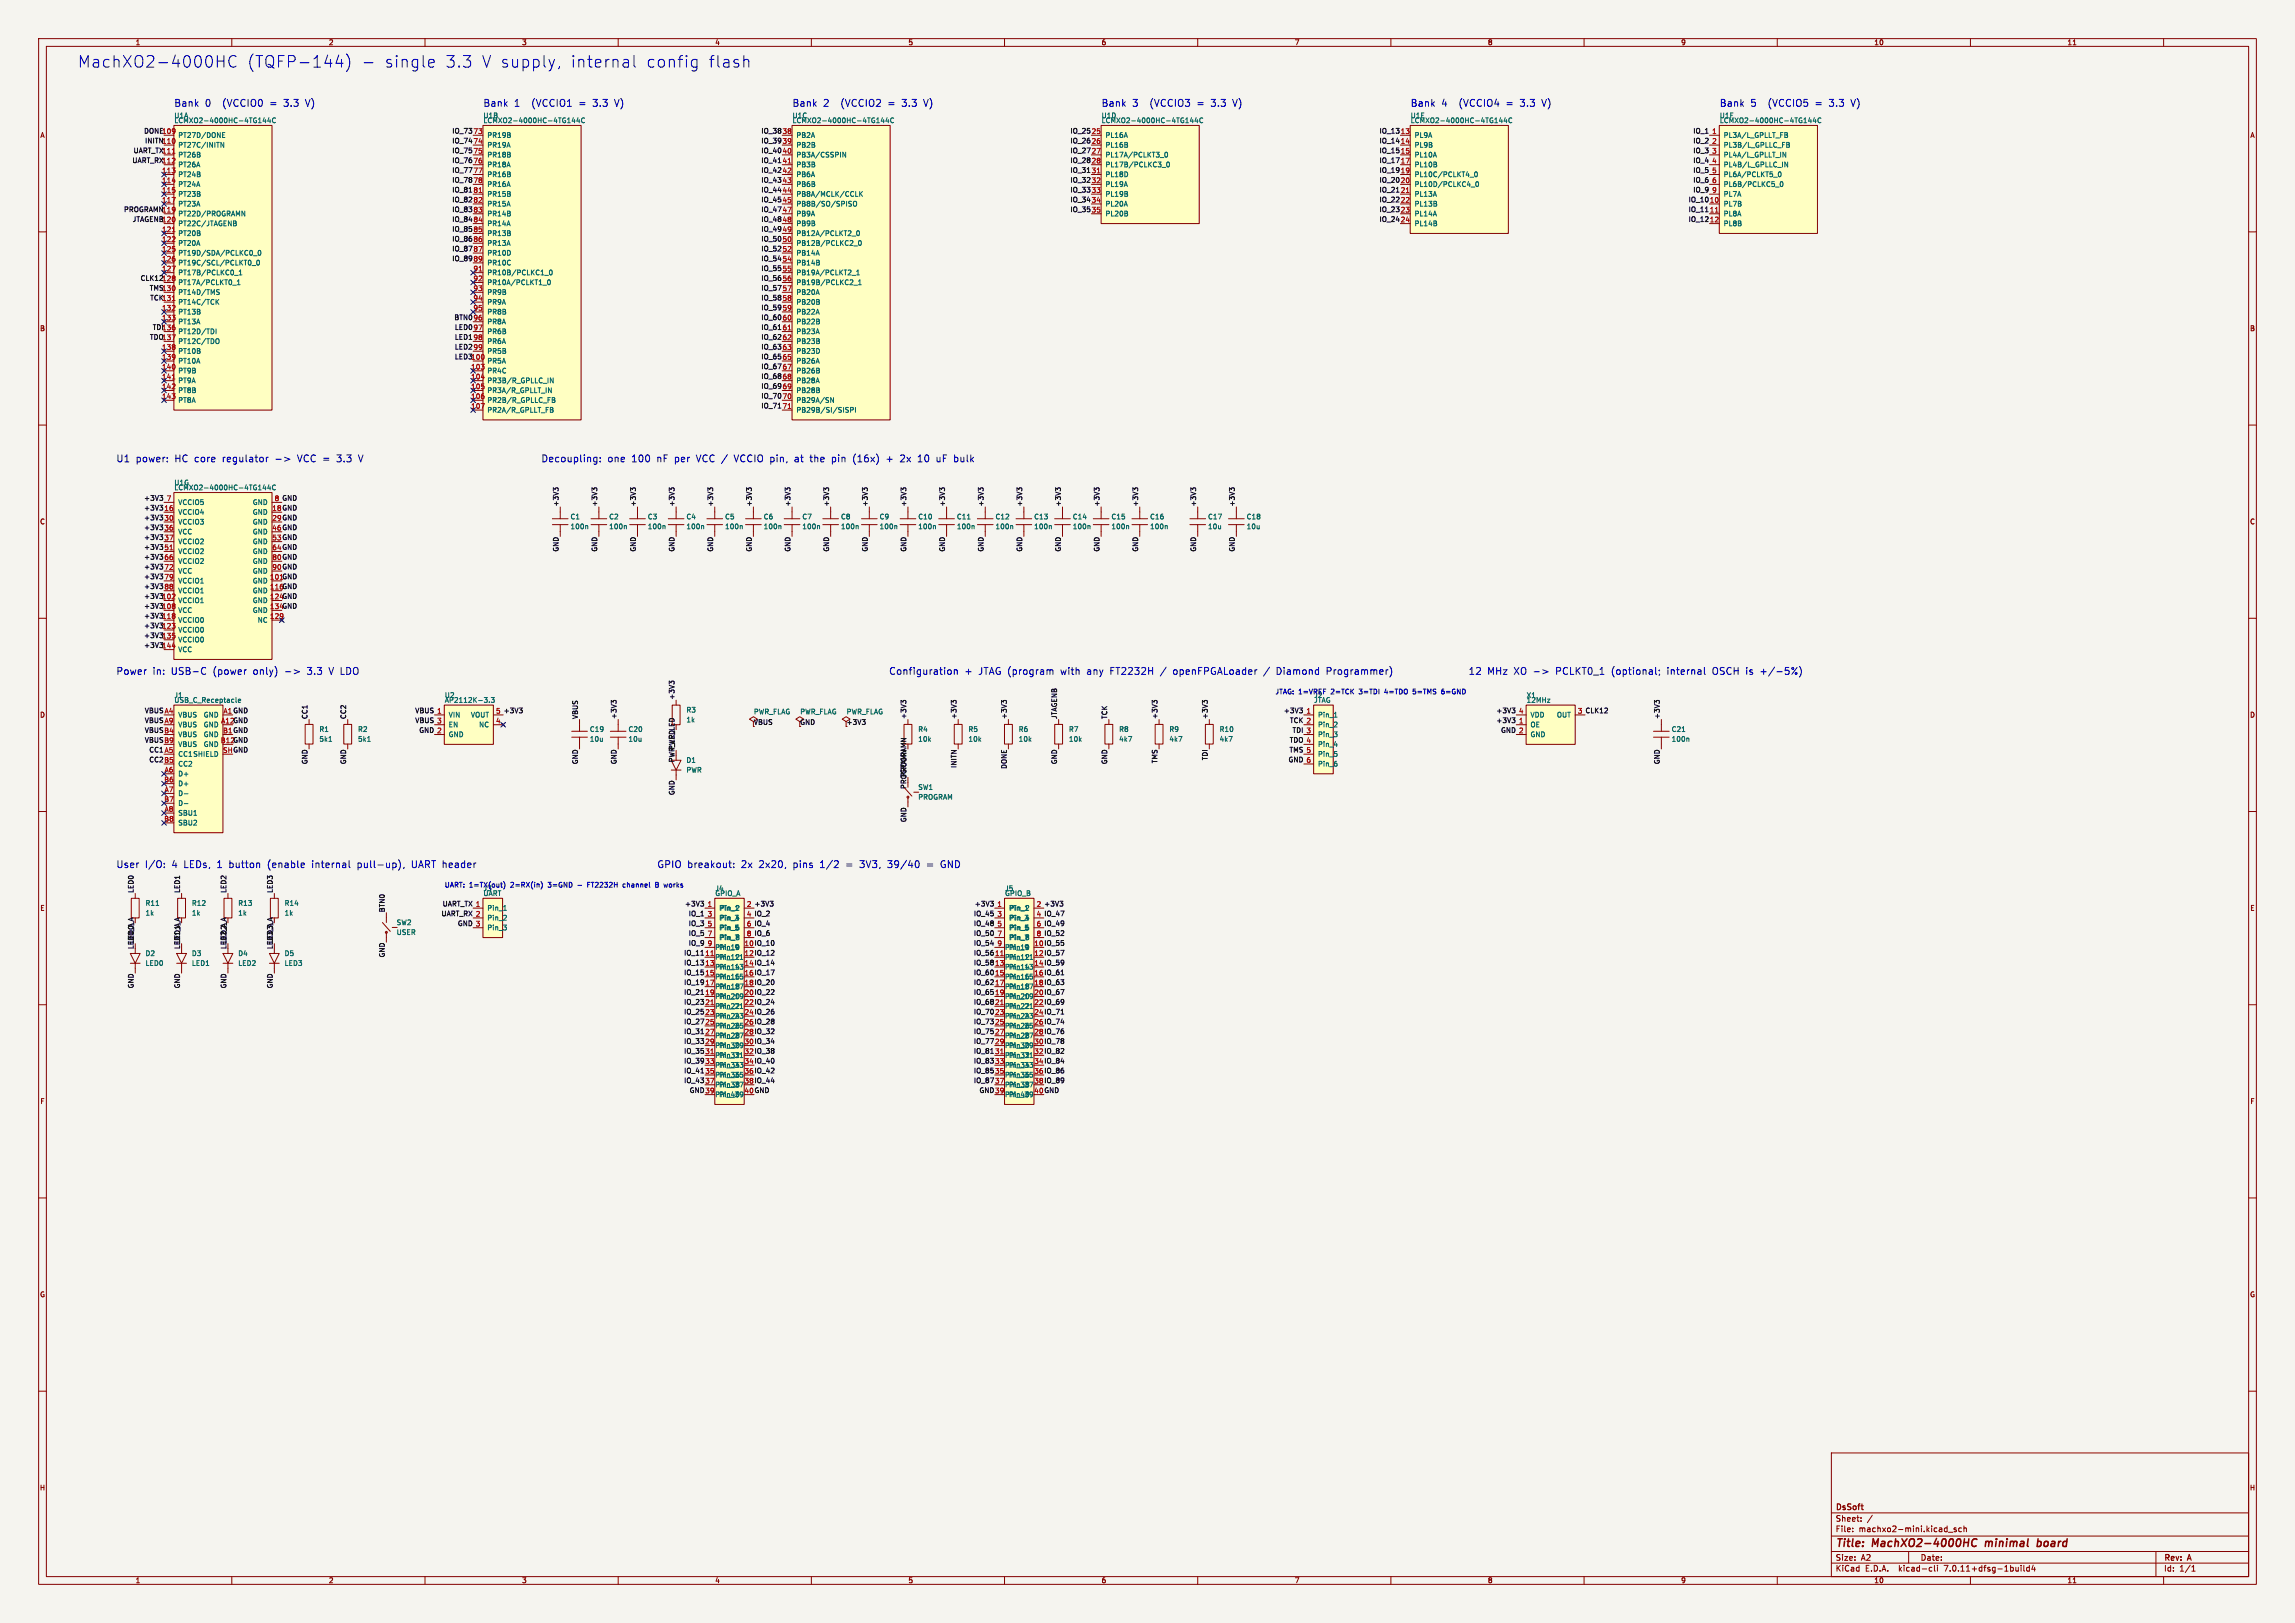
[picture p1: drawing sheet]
<svg xmlns="http://www.w3.org/2000/svg" width="594mm" height="420mm" viewBox="0 0 594 420" stroke-linecap="round" stroke-linejoin="round" font-family="sans-serif">
<defs><g id="words">
<g font-size="4.2" fill="#0000c2">
<text x="20" y="17.7">MachXO2-4000HC</text>
<text x="63.7" y="17.7">(TQFP-144)</text>
<text x="99" y="17.7">single</text>
<text x="114.6" y="17.7">3.3</text>
<text x="123.9" y="17.7">V supply,</text>
<text x="146.6" y="17.7">internal</text>
<text x="166" y="17.7">config</text>
<text x="182" y="17.7">flash</text>
</g>
<g font-size="2.8" fill="#840000">
<text x="475" y="400.9">Title:</text>
<text x="484.7" y="400.9">MachXO2-4000HC</text>
<text x="514.7" y="400.9">minimal</text>
<text x="528.9" y="400.9">board</text>
</g>
<g font-size="2.5" fill="#0000c2">
<text x="45" y="27.7">Bank</text>
<text x="53" y="27.7">0</text>
<text x="57.6" y="27.7">(VCCIO0</text>
<text x="69.9" y="27.7">=</text>
<text x="73.6" y="27.7">3.3</text>
<text x="79.4" y="27.7">V)</text>
<text x="125" y="27.7">Bank</text>
<text x="133" y="27.7">1</text>
<text x="137.6" y="27.7">(VCCIO1</text>
<text x="149.9" y="27.7">=</text>
<text x="153.6" y="27.7">3.3</text>
<text x="159.4" y="27.7">V)</text>
<text x="205" y="27.7">Bank</text>
<text x="213" y="27.7">2</text>
<text x="217.6" y="27.7">(VCCIO2</text>
<text x="229.9" y="27.7">=</text>
<text x="233.6" y="27.7">3.3</text>
<text x="239.4" y="27.7">V)</text>
<text x="285" y="27.7">Bank</text>
<text x="293" y="27.7">3</text>
<text x="297.6" y="27.7">(VCCIO3</text>
<text x="309.9" y="27.7">=</text>
<text x="313.6" y="27.7">3.3</text>
<text x="319.4" y="27.7">V)</text>
<text x="365" y="27.7">Bank</text>
<text x="373" y="27.7">4</text>
<text x="377.6" y="27.7">(VCCIO4</text>
<text x="389.9" y="27.7">=</text>
<text x="393.6" y="27.7">3.3</text>
<text x="399.4" y="27.7">V)</text>
<text x="445" y="27.7">Bank</text>
<text x="453" y="27.7">5</text>
<text x="457.6" y="27.7">(VCCIO5</text>
<text x="469.9" y="27.7">=</text>
<text x="473.6" y="27.7">3.3</text>
<text x="479.4" y="27.7">V)</text>
<text x="30" y="119.8">U1</text>
<text x="35.1" y="119.8">power:</text>
<text x="45.2" y="119.8">HC core</text>
<text x="57.6" y="119.8">regulator</text>
<text x="77.3" y="119.8">VCC =</text>
<text x="87.6" y="119.8">3.3</text>
<text x="93.4" y="119.8">V</text>
<text x="140" y="119.8">Decoupling:</text>
<text x="157.2" y="119.8">one</text>
<text x="163.4" y="119.8">100</text>
<text x="170" y="119.8">nF per</text>
<text x="180.4" y="119.8">VCC /</text>
<text x="190.4" y="119.8">VCCIO pin,</text>
<text x="206.2" y="119.8">at</text>
<text x="210.3" y="119.8">the</text>
<text x="216" y="119.8">pin</text>
<text x="221.6" y="119.8">(16x)</text>
<text x="230.3" y="119.8">+</text>
<text x="234" y="119.8">2x</text>
<text x="238.7" y="119.8">10</text>
<text x="243.6" y="119.8">uF bulk</text>
<text x="30" y="174.7">Power</text>
<text x="39.4" y="174.7">in:</text>
<text x="44.3" y="174.7">USB-C</text>
<text x="55.1" y="174.7">(power</text>
<text x="65.6" y="174.7">only)</text>
<text x="79.8" y="174.7">3.3</text>
<text x="85.5" y="174.7">V LDO</text>
<text x="230" y="174.7">Configuration</text>
<text x="249.6" y="174.7">+</text>
<text x="253.3" y="174.7">JTAG (program</text>
<text x="274.6" y="174.7">with</text>
<text x="281.5" y="174.7">any</text>
<text x="287.6" y="174.7">FT2232H</text>
<text x="300.7" y="174.7">/</text>
<text x="304.1" y="174.7">openFPGALoader</text>
<text x="327.6" y="174.7">/</text>
<text x="331" y="174.7">Diamond</text>
<text x="344" y="174.7">Programmer)</text>
<text x="380" y="174.7">12</text>
<text x="384.9" y="174.7">MHz XO -&gt;</text>
<text x="402.8" y="174.7">PCLKT0_1</text>
<text x="417.3" y="174.7">(optional;</text>
<text x="431.8" y="174.7">internal</text>
<text x="443.6" y="174.7">OSCH is</text>
<text x="456.1" y="174.7">+/-5%)</text>
<text x="30" y="224.8">User</text>
<text x="37.5" y="224.8">I/O:</text>
<text x="44.4" y="224.8">4</text>
<text x="47.6" y="224.8">LEDs,</text>
<text x="56.3" y="224.8">1</text>
<text x="59.5" y="224.8">button</text>
<text x="69.5" y="224.8">(enable</text>
<text x="81.1" y="224.8">internal</text>
<text x="92.9" y="224.8">pull-up),</text>
<text x="107.1" y="224.8">UART header</text>
<text x="170" y="224.8">GPIO breakout:</text>
<text x="191.8" y="224.8">2x</text>
<text x="196.4" y="224.8">2x20,</text>
<text x="205.4" y="224.8">pins</text>
<text x="212.4" y="224.8">1/2</text>
<text x="219.2" y="224.8">=</text>
<text x="222.9" y="224.8">3V3,</text>
<text x="230.2" y="224.8">39/40</text>
<text x="240.4" y="224.8">=</text>
<text x="244.1" y="224.8">GND</text>
</g>
<g font-size="2.1" fill="#840000">
<text x="475" y="394">Sheet:</text>
<text x="475" y="391.2">DsSoft</text>
<text x="475" y="396.7">File:</text>
<text x="481.1" y="396.7">machxo2-mini.kicad_sch</text>
<text x="475" y="406.9">KiCad</text>
<text x="475" y="404.1">Size:</text>
<text x="481.7" y="404.1">A2</text>
<text x="482.7" y="406.9">E.D.A.</text>
<text x="491.6" y="406.9">kicad-cli</text>
<text x="497" y="404.1">Date:</text>
<text x="503.5" y="406.9">7.0.11+dfsg-1build4</text>
<text x="560" y="404.3">Rev:</text>
<text x="560" y="406.9">Id:</text>
<text x="564.1" y="406.9">1/1</text>
<text x="566.4" y="404.3">A</text>
</g>
<g font-size="1.8" fill="#840000">
<text x="35" y="11.9">1</text>
<text x="85" y="11.9">2</text>
<text x="135" y="11.9">3</text>
<text x="185" y="11.9">4</text>
<text x="235" y="11.9">5</text>
<text x="285" y="11.9">6</text>
<text x="335" y="11.9">7</text>
<text x="385" y="11.9">8</text>
<text x="435" y="11.9">9</text>
<text x="485" y="11.9">10</text>
<text x="535" y="11.9">11</text>
<text x="10.3" y="35.9">A</text>
<text x="582.3" y="35.9">A</text>
<text x="10.3" y="85.9">B</text>
<text x="582.3" y="85.9">B</text>
<text x="10.3" y="135.9">C</text>
<text x="582.3" y="135.9">C</text>
<text x="10.3" y="185.9">D</text>
<text x="582.3" y="185.9">D</text>
<text x="10.3" y="235.9">E</text>
<text x="582.3" y="235.9">E</text>
<text x="10.3" y="285.9">F</text>
<text x="582.3" y="285.9">F</text>
<text x="10.3" y="335.9">G</text>
<text x="582.3" y="335.9">G</text>
<text x="10.2" y="385.9">H</text>
<text x="582.2" y="385.9">H</text>
<text x="35" y="409.9">1</text>
<text x="85" y="409.9">2</text>
<text x="135" y="409.9">3</text>
<text x="185" y="409.9">4</text>
<text x="235" y="409.9">5</text>
<text x="285" y="409.9">6</text>
<text x="335" y="409.9">7</text>
<text x="385" y="409.9">8</text>
<text x="435" y="409.9">9</text>
<text x="485" y="409.9">10</text>
<text x="535" y="409.9">11</text>
</g>
<g font-size="1.8" fill="#0f0f0f">
<text x="37.2" y="34.7">DONE109</text>
<text x="116.9" y="34.7">IO_73</text>
<text x="122.4" y="34.7">73</text>
<text x="196.9" y="34.7">IO_38</text>
<text x="202.4" y="34.7">38</text>
<text x="276.9" y="34.7">IO_25</text>
<text x="282.4" y="34.7">25</text>
<text x="356.9" y="34.7">IO_13</text>
<text x="362.4" y="34.7">13</text>
<text x="438.1" y="34.7">IO_1</text>
<text x="34.5" y="39.7">UART_TX111</text>
<text x="37.4" y="37.2">INITN110</text>
<text x="116.9" y="37.2">IO_74</text>
<text x="116.9" y="39.7">IO_75</text>
<text x="122.4" y="37.3">74</text>
<text x="122.4" y="39.8">75</text>
<text x="196.9" y="39.7">IO_40</text>
<text x="196.9" y="37.2">IO_39</text>
<text x="202.4" y="37.3">39</text>
<text x="202.4" y="39.8">40</text>
<text x="276.9" y="39.7">IO_27</text>
<text x="276.9" y="37.2">IO_26</text>
<text x="282.4" y="37.3">26</text>
<text x="356.9" y="37.2">IO_14</text>
<text x="356.9" y="39.7">IO_15</text>
<text x="362.4" y="37.3">14</text>
<text x="362.4" y="39.8">15</text>
<text x="438.1" y="39.7">IO_3</text>
<text x="438.1" y="37.2">IO_2</text>
<text x="34.2" y="42.3">UART_RX112</text>
<text x="116.9" y="47.4">IO_78</text>
<text x="116.9" y="44.8">IO_77</text>
<text x="116.9" y="42.3">IO_76</text>
<text x="122.4" y="42.4">76</text>
<text x="122.4" y="47.4">78</text>
<text x="196.9" y="47.4">IO_43</text>
<text x="196.9" y="44.8">IO_42</text>
<text x="196.9" y="42.3">IO_41</text>
<text x="202.4" y="44.9">42</text>
<text x="202.4" y="47.4">43</text>
<text x="276.9" y="42.3">IO_28</text>
<text x="276.9" y="44.8">IO_31</text>
<text x="276.9" y="47.4">IO_32</text>
<text x="282.4" y="42.4">28</text>
<text x="282.4" y="47.4">32</text>
<text x="356.9" y="47.4">IO_20</text>
<text x="356.9" y="44.8">IO_19</text>
<text x="356.9" y="42.3">IO_17</text>
<text x="362.4" y="44.9">19</text>
<text x="362.4" y="47.4">20</text>
<text x="438.1" y="42.3">IO_4</text>
<text x="438.1" y="47.4">IO_6</text>
<text x="438.1" y="44.8">IO_5</text>
<text x="116.9" y="49.9">IO_81</text>
<text x="116.9" y="52.4">IO_82</text>
<text x="122.4" y="52.5">82</text>
<text x="196.9" y="49.9">IO_44</text>
<text x="196.9" y="52.4">IO_45</text>
<text x="202.4" y="50">44</text>
<text x="202.4" y="52.5">45</text>
<text x="276.9" y="52.4">IO_34</text>
<text x="276.9" y="49.9">IO_33</text>
<text x="282.4" y="50">33</text>
<text x="282.4" y="52.5">34</text>
<text x="356.9" y="52.4">IO_22</text>
<text x="356.9" y="49.9">IO_21</text>
<text x="362.4" y="52.5">22</text>
<text x="436.9" y="52.4">IO_10</text>
<text x="438.1" y="49.9">IO_9</text>
<text x="442.4" y="52.5">10</text>
<text x="32" y="55">PROGRAMN119</text>
<text x="34.2" y="57.5">JTAGENB120</text>
<text x="116.9" y="55">IO_83</text>
<text x="116.9" y="57.5">IO_84</text>
<text x="122.4" y="55.1">83</text>
<text x="122.4" y="57.6">84</text>
<text x="196.9" y="57.5">IO_48</text>
<text x="196.9" y="55">IO_47</text>
<text x="202.4" y="57.6">48</text>
<text x="276.9" y="55">IO_35</text>
<text x="282.4" y="55.1">35</text>
<text x="356.9" y="57.5">IO_24</text>
<text x="356.9" y="55">IO_23</text>
<text x="362.4" y="55.1">23</text>
<text x="362.4" y="57.6">24</text>
<text x="436.9" y="57.5">IO_12</text>
<text x="436.9" y="55">IO_11</text>
<text x="442.4" y="57.6">12</text>
<text x="116.9" y="65.1">IO_87</text>
<text x="116.9" y="62.6">IO_86</text>
<text x="116.9" y="60.1">IO_85</text>
<text x="122.4" y="60.1">85</text>
<text x="122.4" y="62.7">86</text>
<text x="196.9" y="62.6">IO_50</text>
<text x="196.9" y="60.1">IO_49</text>
<text x="196.9" y="65.1">IO_52</text>
<text x="202.4" y="60.1">49</text>
<text x="202.4" y="62.7">50</text>
<text x="202.4" y="65.2">52</text>
<text x="116.9" y="67.7">IO_89</text>
<text x="122.4" y="67.8">89</text>
<text x="196.9" y="67.7">IO_54</text>
<text x="196.9" y="70.2">IO_55</text>
<text x="202.4" y="67.8">54</text>
<text x="202.4" y="70.3">55</text>
<text x="36.3" y="72.8">CLK12128</text>
<text x="38.6" y="75.3">TMS130</text>
<text x="38.7" y="77.8">TCK131</text>
<text x="196.9" y="72.8">IO_56</text>
<text x="196.9" y="75.3">IO_57</text>
<text x="196.9" y="77.8">IO_58</text>
<text x="202.4" y="72.8">56</text>
<text x="202.4" y="77.9">58</text>
<text x="117.5" y="82.9">BTN0</text>
<text x="122.4" y="83">96</text>
<text x="196.9" y="82.9">IO_60</text>
<text x="196.9" y="80.4">IO_59</text>
<text x="202.4" y="80.5">59</text>
<text x="202.4" y="83">60</text>
<text x="38.7" y="88">TDO137</text>
<text x="39.4" y="85.5">TDI136</text>
<text x="117.6" y="88">LED1</text>
<text x="117.6" y="85.5">LED0</text>
<text x="122.4" y="85.5">97</text>
<text x="196.9" y="88">IO_62</text>
<text x="196.9" y="85.5">IO_61</text>
<text x="202.4" y="88.1">62</text>
<text x="117.6" y="93.1">LED3100</text>
<text x="117.6" y="90.5">LED2</text>
<text x="122.4" y="90.6">99</text>
<text x="196.9" y="90.5">IO_63</text>
<text x="196.9" y="95.6">IO_67</text>
<text x="196.9" y="93.1">IO_65</text>
<text x="202.4" y="90.6">63</text>
<text x="202.4" y="93.2">65</text>
<text x="196.9" y="100.7">IO_69</text>
<text x="196.9" y="98.2">IO_68</text>
<text x="202.4" y="98.2">68</text>
<text x="202.4" y="100.8">69</text>
<text x="196.9" y="105.8">IO_71</text>
<text x="196.9" y="103.2">IO_70</text>
<text x="202.4" y="103.3">70</text>
<text x="37.2" y="129.7">+3V3</text>
<text x="71" y="129.7">8 GND</text>
<text x="144.7" y="131.2" transform="rotate(-90 144.7 131.2)">+3V3</text>
<text x="154.7" y="131.2" transform="rotate(-90 154.7 131.2)">+3V3</text>
<text x="164.7" y="131.2" transform="rotate(-90 164.7 131.2)">+3V3</text>
<text x="174.7" y="131.2" transform="rotate(-90 174.7 131.2)">+3V3</text>
<text x="184.7" y="131.2" transform="rotate(-90 184.7 131.2)">+3V3</text>
<text x="194.7" y="131.2" transform="rotate(-90 194.7 131.2)">+3V3</text>
<text x="204.7" y="131.2" transform="rotate(-90 204.7 131.2)">+3V3</text>
<text x="214.7" y="131.2" transform="rotate(-90 214.7 131.2)">+3V3</text>
<text x="224.7" y="131.2" transform="rotate(-90 224.7 131.2)">+3V3</text>
<text x="234.7" y="131.2" transform="rotate(-90 234.7 131.2)">+3V3</text>
<text x="244.7" y="131.2" transform="rotate(-90 244.7 131.2)">+3V3</text>
<text x="254.7" y="131.2" transform="rotate(-90 254.7 131.2)">+3V3</text>
<text x="264.7" y="131.2" transform="rotate(-90 264.7 131.2)">+3V3</text>
<text x="274.7" y="131.2" transform="rotate(-90 274.7 131.2)">+3V3</text>
<text x="284.7" y="131.2" transform="rotate(-90 284.7 131.2)">+3V3</text>
<text x="294.7" y="131.2" transform="rotate(-90 294.7 131.2)">+3V3</text>
<text x="309.7" y="131.2" transform="rotate(-90 309.7 131.2)">+3V3</text>
<text x="319.7" y="131.2" transform="rotate(-90 319.7 131.2)">+3V3</text>
<text x="37.2" y="137.3">+3V3</text>
<text x="37.2" y="134.7">+3V3</text>
<text x="37.2" y="132.2">+3V3</text>
<text x="42.4" y="132.3">16</text>
<text x="42.4" y="134.8">30</text>
<text x="42.4" y="137.4">36</text>
<text x="70.4" y="132.3">18 GND</text>
<text x="70.4" y="134.8">29 GND</text>
<text x="70.4" y="137.4">46 GND</text>
<text x="37.2" y="142.4">+3V3</text>
<text x="37.2" y="139.8">+3V3</text>
<text x="42.4" y="139.9">37</text>
<text x="42.4" y="142.4">51</text>
<text x="70.4" y="139.9">53 GND</text>
<text x="70.4" y="142.4">64 GND</text>
<text x="144.7" y="142.9" transform="rotate(-90 144.7 142.9)">GND</text>
<text x="154.7" y="142.9" transform="rotate(-90 154.7 142.9)">GND</text>
<text x="164.7" y="142.9" transform="rotate(-90 164.7 142.9)">GND</text>
<text x="174.7" y="142.9" transform="rotate(-90 174.7 142.9)">GND</text>
<text x="184.7" y="142.9" transform="rotate(-90 184.7 142.9)">GND</text>
<text x="194.7" y="142.9" transform="rotate(-90 194.7 142.9)">GND</text>
<text x="204.7" y="142.9" transform="rotate(-90 204.7 142.9)">GND</text>
<text x="214.7" y="142.9" transform="rotate(-90 214.7 142.9)">GND</text>
<text x="224.7" y="142.9" transform="rotate(-90 224.7 142.9)">GND</text>
<text x="234.7" y="142.9" transform="rotate(-90 234.7 142.9)">GND</text>
<text x="244.7" y="142.9" transform="rotate(-90 244.7 142.9)">GND</text>
<text x="254.7" y="142.9" transform="rotate(-90 254.7 142.9)">GND</text>
<text x="264.7" y="142.9" transform="rotate(-90 264.7 142.9)">GND</text>
<text x="274.7" y="142.9" transform="rotate(-90 274.7 142.9)">GND</text>
<text x="284.7" y="142.9" transform="rotate(-90 284.7 142.9)">GND</text>
<text x="294.7" y="142.9" transform="rotate(-90 294.7 142.9)">GND</text>
<text x="309.7" y="142.9" transform="rotate(-90 309.7 142.9)">GND</text>
<text x="319.7" y="142.9" transform="rotate(-90 319.7 142.9)">GND</text>
<text x="37.2" y="150">+3V3</text>
<text x="37.2" y="147.4">+3V3</text>
<text x="37.2" y="144.9">+3V3</text>
<text x="42.4" y="145">66</text>
<text x="42.4" y="147.5">72</text>
<text x="70.4" y="145">80 GND</text>
<text x="70.4" y="147.5">90 GND</text>
<text x="37.2" y="152.5">+3V3</text>
<text x="37.2" y="155.1">+3V3</text>
<text x="41.8" y="155.1">102</text>
<text x="42.4" y="150.1">79</text>
<text x="42.4" y="152.6">88</text>
<text x="69.8" y="150.1">101GND</text>
<text x="69.8" y="152.6">116GND</text>
<text x="69.8" y="155.1">124GND</text>
<text x="37.2" y="157.6">+3V3</text>
<text x="37.2" y="160.1">+3V3</text>
<text x="41.8" y="157.7">108</text>
<text x="41.8" y="160.2">118</text>
<text x="69.8" y="157.7">134GND</text>
<text x="37.2" y="162.7">+3V3</text>
<text x="37.2" y="165.2">+3V3</text>
<text x="37.2" y="167.8">+3V3</text>
<text x="41.8" y="162.8">123</text>
<text x="41.8" y="165.3">135</text>
<text x="41.8" y="167.8">144</text>
<text x="37.4" y="184.7">VBUS A4</text>
<text x="57.7" y="184.7">A1 GND</text>
<text x="107.4" y="184.7">VBUS 1</text>
<text x="128.3" y="184.7">5 +3V3</text>
<text x="174.7" y="181.2" transform="rotate(-90 174.7 181.2)">+3V3</text>
<text x="332.2" y="184.7">+3V3</text>
<text x="387.2" y="184.7">+3V3</text>
<text x="408.3" y="184.7">3 CLK12</text>
<text x="37.4" y="187.2">VBUS A9</text>
<text x="37.4" y="189.7">VBUSB4</text>
<text x="57.1" y="187.3">A12GND</text>
<text x="57.6" y="189.8">B1 GND</text>
<text x="79.7" y="186.2" transform="rotate(-90 79.7 186.2)">CC1</text>
<text x="89.7" y="186.2" transform="rotate(-90 89.7 186.2)">CC2</text>
<text x="107.4" y="187.2">VBUS 3</text>
<text x="108.4" y="189.7">GND 2</text>
<text x="149.7" y="186.2" transform="rotate(-90 149.7 186.2)">VBUS</text>
<text x="159.7" y="186.2" transform="rotate(-90 159.7 186.2)">+3V3</text>
<text x="195" y="187.7">VBUS</text>
<text x="207" y="187.7">GND</text>
<text x="219" y="187.7">+3V3</text>
<text x="234.7" y="186.2" transform="rotate(-90 234.7 186.2)">+3V3</text>
<text x="247.7" y="186.2" transform="rotate(-90 247.7 186.2)">+3V3</text>
<text x="260.6" y="186.2" transform="rotate(-90 260.6 186.2)">+3V3</text>
<text x="273.6" y="186.2" transform="rotate(-90 273.6 186.2)">JTAGENB</text>
<text x="286.7" y="186.2" transform="rotate(-90 286.7 186.2)">TCK</text>
<text x="299.7" y="186.2" transform="rotate(-90 299.7 186.2)">+3V3</text>
<text x="312.7" y="186.2" transform="rotate(-90 312.7 186.2)">+3V3</text>
<text x="333.7" y="187.2">TCK 2</text>
<text x="334.4" y="189.7">TDI 3</text>
<text x="387.2" y="187.2">+3V3</text>
<text x="388.4" y="189.7">GND 2</text>
<text x="429.7" y="186.2" transform="rotate(-90 429.7 186.2)">+3V3</text>
<text x="37.4" y="192.3">VBUSB9</text>
<text x="38.5" y="197.4">CC2 B5</text>
<text x="38.5" y="194.8">CC1 A5</text>
<text x="57" y="192.4">B12GND</text>
<text x="57.6" y="194.9">SHGND</text>
<text x="79.7" y="197.9" transform="rotate(-90 79.7 197.9)">GND</text>
<text x="89.7" y="197.9" transform="rotate(-90 89.7 197.9)">GND</text>
<text x="149.7" y="197.9" transform="rotate(-90 149.7 197.9)">GND</text>
<text x="159.7" y="197.9" transform="rotate(-90 159.7 197.9)">GND</text>
<text x="174.7" y="197.4" transform="rotate(-90 174.7 197.4)">PWR_LED</text>
<text x="273.6" y="197.9" transform="rotate(-90 273.6 197.9)">GND</text>
<text x="286.7" y="197.9" transform="rotate(-90 286.7 197.9)">GND</text>
<text x="299.7" y="197.6" transform="rotate(-90 299.7 197.6)">TMS</text>
<text x="312.7" y="196.9" transform="rotate(-90 312.7 196.9)">TDI</text>
<text x="333.4" y="197.4">GND 6</text>
<text x="333.6" y="194.8">TMS 5</text>
<text x="333.7" y="192.3">TDO 4</text>
<text x="429.7" y="197.9" transform="rotate(-90 429.7 197.9)">GND</text>
<text x="234.7" y="201.2" transform="rotate(-90 234.7 201.2)">PROGRAMN</text>
<text x="247.7" y="198.9" transform="rotate(-90 247.7 198.9)">INITN</text>
<text x="260.6" y="199.1" transform="rotate(-90 260.6 199.1)">DONE</text>
<text x="174.7" y="205.9" transform="rotate(-90 174.7 205.9)">GND</text>
<text x="234.7" y="204.3" transform="rotate(-90 234.7 204.3)">PROGRAMN</text>
<text x="234.7" y="212.9" transform="rotate(-90 234.7 212.9)">GND</text>
<text x="34.7" y="231.2" transform="rotate(-90 34.7 231.2)">LED0</text>
<text x="46.7" y="231.2" transform="rotate(-90 46.7 231.2)">LED1</text>
<text x="58.7" y="231.2" transform="rotate(-90 58.7 231.2)">LED2</text>
<text x="70.7" y="231.2" transform="rotate(-90 70.7 231.2)">LED3</text>
<text x="99.7" y="236.2" transform="rotate(-90 99.7 236.2)">BTN0</text>
<text x="114.2" y="237.2">UART_RX 2</text>
<text x="114.5" y="234.7">UART_TX 1</text>
<text x="118.4" y="239.7">GND 3</text>
<text x="177.2" y="234.7">+3V3</text>
<text x="178.1" y="239.7">IO_3</text>
<text x="178.1" y="237.2">IO_1</text>
<text x="193.2" y="234.7">2 +3V3</text>
<text x="193.2" y="237.3">4 IO_2</text>
<text x="193.2" y="239.8">6 IO_4</text>
<text x="251.9" y="237.2">IO_45</text>
<text x="251.9" y="239.7">IO_48</text>
<text x="252.2" y="234.7">+3V3</text>
<text x="268.2" y="234.7">2 +3V3</text>
<text x="268.2" y="237.3">4 IO_47</text>
<text x="268.2" y="239.8">6 IO_49</text>
<text x="34.7" y="244.2" transform="rotate(-90 34.7 244.2)">LED0_A</text>
<text x="46.7" y="245.7" transform="rotate(-90 46.7 245.7)">LED1_A</text>
<text x="58.7" y="244.2" transform="rotate(-90 58.7 244.2)">LED2_A</text>
<text x="70.7" y="244.2" transform="rotate(-90 70.7 244.2)">LED3_A</text>
<text x="178.1" y="244.8">IO_9</text>
<text x="178.1" y="242.3">IO_5</text>
<text x="192.6" y="244.9">10 IO_10</text>
<text x="193.2" y="242.4">8 IO_6</text>
<text x="251.9" y="244.8">IO_54</text>
<text x="251.9" y="242.3">IO_50</text>
<text x="267.6" y="244.9">10 IO_55</text>
<text x="268.2" y="242.4">8 IO_52</text>
<text x="99.7" y="247.9" transform="rotate(-90 99.7 247.9)">GND</text>
<text x="176.9" y="249.9">IO_13</text>
<text x="176.9" y="247.4">IO_11</text>
<text x="182.4" y="250">13</text>
<text x="192.6" y="247.4">12 IO_12</text>
<text x="192.6" y="250">14 IO_14</text>
<text x="251.9" y="249.9">IO_58</text>
<text x="251.9" y="247.4">IO_56</text>
<text x="257.4" y="247.4">11</text>
<text x="257.4" y="250">13</text>
<text x="267.6" y="247.4">12 IO_57</text>
<text x="267.6" y="250">14 IO_59</text>
<text x="34.7" y="255.9" transform="rotate(-90 34.7 255.9)">GND</text>
<text x="46.7" y="255.9" transform="rotate(-90 46.7 255.9)">GND</text>
<text x="58.7" y="255.9" transform="rotate(-90 58.7 255.9)">GND</text>
<text x="70.7" y="255.9" transform="rotate(-90 70.7 255.9)">GND</text>
<text x="176.9" y="257.5">IO_21</text>
<text x="176.9" y="255">IO_19</text>
<text x="176.9" y="252.4">IO_15</text>
<text x="182.4" y="252.5">15</text>
<text x="182.4" y="255.1">17</text>
<text x="192.6" y="252.5">16 IO_17</text>
<text x="192.6" y="255.1">18 IO_20</text>
<text x="192.6" y="257.6">20 IO_22</text>
<text x="251.9" y="252.4">IO_60</text>
<text x="251.9" y="257.5">IO_65</text>
<text x="251.9" y="255">IO_62</text>
<text x="257.4" y="252.5">15</text>
<text x="257.4" y="255.1">17</text>
<text x="257.4" y="257.6">19</text>
<text x="267.6" y="252.5">16 IO_61</text>
<text x="267.6" y="255.1">18 IO_63</text>
<text x="267.6" y="257.6">20 IO_67</text>
<text x="176.9" y="262.6">IO_25</text>
<text x="176.9" y="260.1">IO_23</text>
<text x="182.4" y="260.1">21</text>
<text x="182.4" y="262.7">23</text>
<text x="192.6" y="260.1">22 IO_24</text>
<text x="192.6" y="262.7">24 IO_26</text>
<text x="251.9" y="262.6">IO_70</text>
<text x="251.9" y="260.1">IO_68</text>
<text x="257.4" y="260.1">21</text>
<text x="257.4" y="262.7">23</text>
<text x="267.6" y="260.1">22 IO_69</text>
<text x="267.6" y="262.7">24 IO_71</text>
<text x="176.9" y="267.7">IO_31</text>
<text x="176.9" y="265.1">IO_27</text>
<text x="192.6" y="265.2">26 IO_28</text>
<text x="192.6" y="267.8">28 IO_32</text>
<text x="251.9" y="267.7">IO_75</text>
<text x="251.9" y="265.1">IO_73</text>
<text x="257.4" y="265.2">25</text>
<text x="257.4" y="267.8">27</text>
<text x="267.6" y="265.2">26 IO_74</text>
<text x="267.6" y="267.8">28 IO_76</text>
<text x="176.9" y="275.3">IO_39</text>
<text x="176.9" y="272.8">IO_35</text>
<text x="176.9" y="270.2">IO_33</text>
<text x="182.4" y="270.3">29</text>
<text x="182.4" y="272.8">31</text>
<text x="182.4" y="275.4">33</text>
<text x="192.6" y="270.3">30 IO_34</text>
<text x="192.6" y="272.8">32 IO_38</text>
<text x="192.6" y="275.4">34 IO_40</text>
<text x="251.9" y="275.3">IO_83</text>
<text x="251.9" y="272.8">IO_81</text>
<text x="251.9" y="270.2">IO_77</text>
<text x="257.4" y="275.4">33</text>
<text x="267.6" y="270.3">30 IO_78</text>
<text x="267.6" y="272.8">32 IO_82</text>
<text x="267.6" y="275.4">34 IO_84</text>
<text x="176.9" y="280.4">IO_43</text>
<text x="176.9" y="277.8">IO_41</text>
<text x="182.4" y="280.5">37</text>
<text x="192.6" y="277.9">36 IO_42</text>
<text x="192.6" y="280.5">38 IO_44</text>
<text x="251.9" y="280.4">IO_87</text>
<text x="251.9" y="277.8">IO_85</text>
<text x="257.4" y="277.9">35</text>
<text x="267.6" y="277.9">36 IO_86</text>
<text x="267.6" y="280.5">38 IO_89</text>
<text x="178.4" y="282.9">GND39</text>
<text x="192.6" y="283">40 GND</text>
<text x="253.4" y="282.9">GND39</text>
<text x="267.6" y="283">40 GND</text>
</g>
<g font-size="1.8" fill="#006464">
<text x="45" y="30.8">U1A</text>
<text x="45" y="32.1">LCMXO2-4000HC-4TG144C</text>
<text x="46" y="35.9">PT27D/DONE</text>
<text x="125" y="32.1">LCMXO2-4000HC-4TG144C</text>
<text x="125" y="30.8">U1B</text>
<text x="126" y="35.9">PR19B</text>
<text x="205" y="30.8">U1C</text>
<text x="205" y="32.1">LCMXO2-4000HC-4TG144C</text>
<text x="206" y="35.9">PB2A</text>
<text x="285" y="32.1">LCMXO2-4000HC-4TG144C</text>
<text x="285" y="30.8">U1D</text>
<text x="286" y="35.9">PL16A</text>
<text x="365" y="30.8">U1E</text>
<text x="365" y="32.1">LCMXO2-4000HC-4TG144C</text>
<text x="366" y="35.9">PL9A</text>
<text x="445" y="30.8">U1F</text>
<text x="445" y="32.1">LCMXO2-4000HC-4TG144C</text>
<text x="446" y="35.9">PL3A/L_GPLLT_FB</text>
<text x="46" y="38.4">PT27C/INITN</text>
<text x="46" y="40.9">PT26B</text>
<text x="126" y="38.4">PR19A</text>
<text x="126" y="40.9">PR18B</text>
<text x="206" y="38.4">PB2B</text>
<text x="206" y="40.9">PB3A/CSSPIN</text>
<text x="286" y="38.4">PL16B</text>
<text x="286" y="40.9">PL17A/PCLKT3_0</text>
<text x="366" y="38.4">PL9B</text>
<text x="366" y="40.9">PL10A</text>
<text x="446" y="38.4">PL3B/L_GPLLC_FB</text>
<text x="446" y="40.9">PL4A/L_GPLLT_IN</text>
<text x="46" y="43.5">PT26A</text>
<text x="46" y="46">PT24B</text>
<text x="126" y="43.5">PR18A</text>
<text x="126" y="46">PR16B</text>
<text x="206" y="43.5">PB3B</text>
<text x="206" y="46">PB6A</text>
<text x="286" y="43.5">PL17B/PCLKC3_0</text>
<text x="286" y="46">PL18D</text>
<text x="366" y="43.5">PL10B</text>
<text x="366" y="46">PL10C/PCLKT4_0</text>
<text x="446" y="43.5">PL4B/L_GPLLC_IN</text>
<text x="446" y="46">PL6A/PCLKT5_0</text>
<text x="46" y="48.6">PT24A</text>
<text x="46" y="51.1">PT23B</text>
<text x="46" y="53.6">PT23A</text>
<text x="126" y="48.6">PR16A</text>
<text x="126" y="51.1">PR15B</text>
<text x="126" y="53.6">PR15A</text>
<text x="206" y="48.6">PB6B</text>
<text x="206" y="51.1">PB8A/MCLK/CCLK</text>
<text x="206" y="53.6">PB8B/SO/SPISO</text>
<text x="286" y="48.6">PL19A</text>
<text x="286" y="51.1">PL19B</text>
<text x="286" y="53.6">PL20A</text>
<text x="366" y="48.6">PL10D/PCLKC4_0</text>
<text x="366" y="51.1">PL13A</text>
<text x="366" y="53.6">PL13B</text>
<text x="446" y="53.6">PL7B</text>
<text x="446" y="48.6">PL6B/PCLKC5_0</text>
<text x="446" y="51.1">PL7A</text>
<text x="46" y="56.2">PT22D/PROGRAMN</text>
<text x="46" y="58.7">PT22C/JTAGENB</text>
<text x="126" y="56.2">PR14B</text>
<text x="126" y="58.7">PR14A</text>
<text x="206" y="56.2">PB9A</text>
<text x="206" y="58.7">PB9B</text>
<text x="286" y="56.2">PL20B</text>
<text x="366" y="56.2">PL14A</text>
<text x="366" y="58.7">PL14B</text>
<text x="446" y="56.2">PL8A</text>
<text x="446" y="58.7">PL8B</text>
<text x="46" y="61.3">PT20B</text>
<text x="46" y="63.8">PT20A</text>
<text x="126" y="61.3">PR13B</text>
<text x="126" y="63.8">PR13A</text>
<text x="206" y="61.3">PB12A/PCLKT2_0</text>
<text x="206" y="63.8">PB12B/PCLKC2_0</text>
<text x="46" y="66.3">PT19D/SDA/PCLKC0_0</text>
<text x="46" y="68.9">PT19C/SCL/PCLKT0_0</text>
<text x="46" y="71.4">PT17B/PCLKC0_1</text>
<text x="126" y="66.3">PR10D</text>
<text x="126" y="68.9">PR10C</text>
<text x="126" y="71.4">PR10B/PCLKC1_0</text>
<text x="206" y="66.3">PB14A</text>
<text x="206" y="68.9">PB14B</text>
<text x="206" y="71.4">PB19A/PCLKT2_1</text>
<text x="46" y="74">PT17A/PCLKT0_1</text>
<text x="46" y="76.5">PT14D/TMS</text>
<text x="126" y="74">PR10A/PCLKT1_0</text>
<text x="126" y="76.5">PR9B</text>
<text x="206" y="74">PB19B/PCLKC2_1</text>
<text x="206" y="76.5">PB20A</text>
<text x="46" y="79">PT14C/TCK</text>
<text x="46" y="81.6">PT13B</text>
<text x="126" y="79">PR9A</text>
<text x="126" y="81.6">PR8B</text>
<text x="206" y="79">PB20B</text>
<text x="206" y="81.6">PB22A</text>
<text x="46" y="84.1">PT13A</text>
<text x="46" y="86.7">PT12D/TDI</text>
<text x="46" y="89.2">PT12C/TDO</text>
<text x="126" y="84.1">PR8A</text>
<text x="126" y="86.7">PR6B</text>
<text x="126" y="89.2">PR6A</text>
<text x="206" y="84.1">PB22B</text>
<text x="206" y="86.7">PB23A</text>
<text x="206" y="89.2">PB23B</text>
<text x="46" y="91.7">PT10B</text>
<text x="46" y="94.3">PT10A</text>
<text x="126" y="94.3">PR5A</text>
<text x="126" y="91.7">PR5B</text>
<text x="206" y="91.7">PB23D</text>
<text x="206" y="94.3">PB26A</text>
<text x="46" y="96.8">PT9B</text>
<text x="46" y="99.4">PT9A</text>
<text x="46" y="101.9">PT8B</text>
<text x="126" y="96.8">PR4C</text>
<text x="126" y="99.4">PR3B/R_GPLLC_IN</text>
<text x="126" y="101.9">PR3A/R_GPLLT_IN</text>
<text x="206" y="96.8">PB26B</text>
<text x="206" y="99.4">PB28A</text>
<text x="206" y="101.9">PB28B</text>
<text x="46" y="104.4">PT8A</text>
<text x="126" y="104.4">PR2B/R_GPLLC_FB</text>
<text x="126" y="107">PR2A/R_GPLLT_FB</text>
<text x="206" y="104.4">PB29A/SN</text>
<text x="206" y="107">PB29B/SI/SISPI</text>
<text x="45" y="125.8">U1G</text>
<text x="45" y="127.1">LCMXO2-4000HC-4TG144C</text>
<text x="46" y="130.9">VCCIO5</text>
<text x="65.3" y="130.9">GND</text>
<text x="46" y="133.4">VCCIO4</text>
<text x="46" y="135.9">VCCIO3</text>
<text x="65.3" y="133.4">GND</text>
<text x="65.3" y="135.9">GND</text>
<text x="147.5" y="134.6">C1</text>
<text x="147.5" y="137.1">100n</text>
<text x="157.5" y="134.6">C2</text>
<text x="157.5" y="137.1">100n</text>
<text x="167.5" y="134.6">C3</text>
<text x="167.5" y="137.1">100n</text>
<text x="177.5" y="134.6">C4</text>
<text x="177.5" y="137.1">100n</text>
<text x="187.5" y="134.6">C5</text>
<text x="187.5" y="137.1">100n</text>
<text x="197.5" y="134.6">C6</text>
<text x="197.5" y="137.1">100n</text>
<text x="207.5" y="134.6">C7</text>
<text x="207.5" y="137.1">100n</text>
<text x="217.5" y="134.6">C8</text>
<text x="217.5" y="137.1">100n</text>
<text x="227.5" y="134.6">C9</text>
<text x="227.5" y="137.1">100n</text>
<text x="237.5" y="137.1">100n</text>
<text x="237.5" y="134.6">C10</text>
<text x="247.5" y="137.1">100n</text>
<text x="247.5" y="134.6">C11</text>
<text x="257.5" y="134.6">C12</text>
<text x="257.5" y="137.1">100n</text>
<text x="267.5" y="134.6">C13</text>
<text x="267.5" y="137.1">100n</text>
<text x="277.5" y="134.6">C14</text>
<text x="277.5" y="137.1">100n</text>
<text x="287.5" y="137.1">100n</text>
<text x="287.6" y="134.6">C15</text>
<text x="297.5" y="137.1">100n</text>
<text x="297.6" y="134.6">C16</text>
<text x="312.5" y="134.6">C17</text>
<text x="312.5" y="137.1">10u</text>
<text x="322.5" y="134.6">C18</text>
<text x="322.5" y="137.1">10u</text>
<text x="46" y="138.5">VCC</text>
<text x="46" y="141">VCCIO2</text>
<text x="46" y="143.6">VCCIO2</text>
<text x="65.3" y="138.5">GND</text>
<text x="65.3" y="141">GND</text>
<text x="65.3" y="143.6">GND</text>
<text x="46" y="146.1">VCCIO2</text>
<text x="46" y="148.6">VCC</text>
<text x="65.3" y="146.1">GND</text>
<text x="65.3" y="148.6">GND</text>
<text x="46" y="151.2">VCCIO1</text>
<text x="46" y="153.7">VCCIO1</text>
<text x="65.3" y="151.2">GND</text>
<text x="65.3" y="153.7">GND</text>
<text x="46" y="156.3">VCCIO1</text>
<text x="46" y="158.8">VCC</text>
<text x="46" y="161.3">VCCIO0</text>
<text x="65.3" y="156.3">GND</text>
<text x="65.3" y="158.8">GND</text>
<text x="66.6" y="161.3">NC</text>
<text x="46" y="163.9">VCCIO0</text>
<text x="46" y="166.4">VCCIO0</text>
<text x="46" y="169">VCC</text>
<text x="45" y="180.8">J1</text>
<text x="45" y="182.1">USB_C_Receptacle</text>
<text x="46" y="185.9">VBUS</text>
<text x="52.6" y="185.9">GND</text>
<text x="115" y="180.8">U2</text>
<text x="115" y="182.1">AP2112K-3.3</text>
<text x="116" y="185.9">VIN</text>
<text x="121.8" y="185.9">VOUT</text>
<text x="177.5" y="184.6">R3</text>
<text x="195" y="185.1">PWR_FLAG</text>
<text x="207" y="185.1">PWR_FLAG</text>
<text x="219" y="185.1">PWR_FLAG</text>
<text x="340" y="182.1">JTAG</text>
<text x="341" y="185.9">Pin_1</text>
<text x="395" y="180.8">X1</text>
<text x="395" y="182.1">12MHz</text>
<text x="396" y="185.9">VDD</text>
<text x="402.9" y="185.9">OUT</text>
<text x="46" y="188.4">VBUS</text>
<text x="46" y="190.9">VBUS</text>
<text x="52.6" y="188.4">GND</text>
<text x="52.6" y="190.9">GND</text>
<text x="82.5" y="189.6">R1</text>
<text x="92.5" y="189.6">R2</text>
<text x="116" y="190.9">GND</text>
<text x="116" y="188.4">EN</text>
<text x="123.9" y="188.4">NC</text>
<text x="152.5" y="189.6">C19</text>
<text x="162.5" y="189.6">C20</text>
<text x="177.5" y="187.1">1k</text>
<text x="237.5" y="189.6">R4</text>
<text x="250.5" y="189.6">R5</text>
<text x="263.6" y="189.6">R6</text>
<text x="276.6" y="189.6">R7</text>
<text x="289.5" y="189.6">R8</text>
<text x="302.5" y="189.6">R9</text>
<text x="315.5" y="189.6">R10</text>
<text x="341" y="188.4">Pin_2</text>
<text x="341" y="190.9">Pin_3</text>
<text x="396" y="188.4">OE</text>
<text x="396" y="190.9">GND</text>
<text x="432.5" y="189.6">C21</text>
<text x="46" y="196">CC1 SHIELD</text>
<text x="46" y="193.5">VBUS</text>
<text x="52.6" y="193.5">GND</text>
<text x="82.5" y="192.1">5k1</text>
<text x="92.5" y="192.1">5k1</text>
<text x="152.5" y="192.1">10u</text>
<text x="162.5" y="192.1">10u</text>
<text x="177.5" y="197.6">D1</text>
<text x="237.5" y="192.1">10k</text>
<text x="250.5" y="192.1">10k</text>
<text x="263.6" y="192.1">10k</text>
<text x="276.6" y="192.1">10k</text>
<text x="289.5" y="192.1">4k7</text>
<text x="302.5" y="192.1">4k7</text>
<text x="315.5" y="192.1">4k7</text>
<text x="341" y="193.5">Pin_4</text>
<text x="341" y="196">Pin_5</text>
<text x="432.5" y="192.1">100n</text>
<text x="46" y="201.1">D+</text>
<text x="46" y="198.6">CC2</text>
<text x="46" y="203.6">D+</text>
<text x="177.5" y="200.1">PWR</text>
<text x="341" y="198.6">Pin_6</text>
<text x="46" y="206.2">D-</text>
<text x="46" y="208.7">D-</text>
<text x="237.5" y="207.1">PROGRAM</text>
<text x="237.5" y="204.6">SW1</text>
<text x="46" y="211.3">SBU1</text>
<text x="46" y="213.8">SBU2</text>
<text x="125" y="232.1">UART</text>
<text x="185" y="230.8">J4</text>
<text x="185" y="232.1">GPIO_A</text>
<text x="260" y="230.8">J5</text>
<text x="260" y="232.1">GPIO_B</text>
<text x="37.5" y="234.6">R11</text>
<text x="37.5" y="237.1">1k</text>
<text x="49.5" y="234.6">R12</text>
<text x="49.5" y="237.1">1k</text>
<text x="61.5" y="234.6">R13</text>
<text x="61.5" y="237.1">1k</text>
<text x="73.5" y="234.6">R14</text>
<text x="73.5" y="237.1">1k</text>
<text x="102.5" y="239.6">SW2</text>
<text x="126" y="235.9">Pin_1</text>
<text x="126" y="238.4">Pin_2</text>
<text x="186" y="235.9">Pin_1</text>
<text x="186" y="238.4">Pin_3</text>
<text x="186.2" y="235.9">Pin_2</text>
<text x="261" y="235.9">Pin_1</text>
<text x="261" y="238.4">Pin_3</text>
<text x="261.2" y="235.9">Pin_2</text>
<text x="102.5" y="242.1">USER</text>
<text x="126" y="240.9">Pin_3</text>
<text x="186" y="240.9">Pin_5</text>
<text x="186.2" y="240.9">Pin_6</text>
<text x="186.2" y="243.5">Pin_8</text>
<text x="261" y="240.9">Pin_5</text>
<text x="261.2" y="240.9">Pin_6</text>
<text x="261.2" y="243.5">Pin_8</text>
<text x="37.5" y="247.6">D2</text>
<text x="37.5" y="250.1">LED0</text>
<text x="49.5" y="247.6">D3</text>
<text x="49.5" y="250.1">LED1</text>
<text x="61.5" y="247.6">D4</text>
<text x="61.5" y="250.1">LED2</text>
<text x="73.5" y="247.6">D5</text>
<text x="73.5" y="250.1">LED3</text>
<text x="186" y="248.6">Pin_11</text>
<text x="186" y="251.1">Pin_13</text>
<text x="186" y="246">Pin_9</text>
<text x="261" y="248.6">Pin_11</text>
<text x="261" y="251.1">Pin_13</text>
<text x="261" y="246">Pin_9</text>
<text x="185" y="256.2">Pin_18</text>
<text x="186" y="253.6">Pin_15</text>
<text x="186" y="256.2">Pin_17</text>
<text x="260" y="256.2">Pin_18</text>
<text x="261" y="253.6">Pin_15</text>
<text x="261" y="256.2">Pin_17</text>
<text x="186" y="258.7">Pin_19</text>
<text x="186" y="261.3">Pin_21</text>
<text x="186" y="263.8">Pin_23</text>
<text x="261" y="258.7">Pin_19</text>
<text x="261" y="261.3">Pin_21</text>
<text x="261" y="263.8">Pin_23</text>
<text x="185" y="268.9">Pin_28</text>
<text x="186" y="266.3">Pin_25</text>
<text x="186" y="268.9">Pin_27</text>
<text x="260" y="268.9">Pin_28</text>
<text x="261" y="266.3">Pin_25</text>
<text x="261" y="268.9">Pin_27</text>
<text x="186" y="271.4">Pin_29</text>
<text x="186" y="274">Pin_31</text>
<text x="261" y="271.4">Pin_29</text>
<text x="261" y="274">Pin_31</text>
<text x="186" y="276.5">Pin_33</text>
<text x="186" y="279">Pin_35</text>
<text x="186" y="281.6">Pin_37</text>
<text x="261" y="276.5">Pin_33</text>
<text x="261" y="279">Pin_35</text>
<text x="261" y="281.6">Pin_37</text>
<text x="185" y="284.1">Pin_40</text>
<text x="186" y="284.1">Pin_39</text>
<text x="260" y="284.1">Pin_40</text>
<text x="261" y="284.1">Pin_39</text>
</g>
<g font-size="1.8" fill="#a90000">
<text x="443" y="34.7">1</text>
<text x="282.4" y="39.8">27</text>
<text x="443" y="37.3">2</text>
<text x="443" y="39.8">3</text>
<text x="41.8" y="44.9">113</text>
<text x="41.8" y="47.4">114</text>
<text x="122.4" y="44.9">77</text>
<text x="202.4" y="42.4">41</text>
<text x="282.4" y="44.9">31</text>
<text x="362.4" y="42.4">17</text>
<text x="443" y="42.4">4</text>
<text x="443" y="44.9">5</text>
<text x="443" y="47.4">6</text>
<text x="41.8" y="50">115</text>
<text x="41.8" y="52.5">117</text>
<text x="122.4" y="50">81</text>
<text x="362.4" y="50">21</text>
<text x="443" y="50">9</text>
<text x="202.4" y="55.1">47</text>
<text x="442.4" y="55.1">11</text>
<text x="41.8" y="60.1">121</text>
<text x="41.8" y="62.7">122</text>
<text x="41.8" y="65.2">125</text>
<text x="122.4" y="65.2">87</text>
<text x="41.8" y="67.8">126</text>
<text x="41.8" y="70.3">127</text>
<text x="122.4" y="70.3">91</text>
<text x="122.4" y="72.8">92</text>
<text x="122.4" y="75.4">93</text>
<text x="122.4" y="77.9">94</text>
<text x="202.4" y="75.4">57</text>
<text x="41.8" y="80.5">132</text>
<text x="41.8" y="83">133</text>
<text x="122.4" y="80.5">95</text>
<text x="122.4" y="88.1">98</text>
<text x="202.4" y="85.5">61</text>
<text x="41.8" y="90.6">138</text>
<text x="41.8" y="93.2">139</text>
<text x="41.8" y="95.7">140</text>
<text x="121.8" y="95.7">103</text>
<text x="202.4" y="95.7">67</text>
<text x="41.8" y="98.2">141</text>
<text x="41.8" y="100.8">142</text>
<text x="121.8" y="98.2">104</text>
<text x="121.8" y="100.8">105</text>
<text x="41.8" y="103.3">143</text>
<text x="121.8" y="103.3">106</text>
<text x="121.8" y="105.9">107</text>
<text x="202.4" y="105.9">71</text>
<text x="43" y="129.7">7</text>
<text x="69.8" y="160.2">129</text>
<text x="338" y="184.7">1</text>
<text x="393" y="184.7">4</text>
<text x="128.3" y="187.3">4</text>
<text x="393" y="187.3">1</text>
<text x="42.4" y="202.5">B6</text>
<text x="42.5" y="200">A6</text>
<text x="42.4" y="207.6">B7</text>
<text x="42.5" y="205.1">A7</text>
<text x="42.4" y="212.7">B8</text>
<text x="42.5" y="210.1">A8</text>
<text x="183" y="234.7">1</text>
<text x="183" y="237.3">3</text>
<text x="183" y="239.8">5</text>
<text x="258" y="234.7">1</text>
<text x="258" y="237.3">3</text>
<text x="258" y="239.8">5</text>
<text x="183" y="242.4">7</text>
<text x="183" y="244.9">9</text>
<text x="258" y="242.4">7</text>
<text x="258" y="244.9">9</text>
<text x="182.4" y="247.4">11</text>
<text x="182.4" y="257.6">19</text>
<text x="182.4" y="265.2">25</text>
<text x="182.4" y="267.8">27</text>
<text x="257.4" y="270.3">29</text>
<text x="257.4" y="272.8">31</text>
<text x="182.4" y="277.9">35</text>
<text x="185" y="281.6">Pin_38</text>
<text x="257.4" y="280.5">37</text>
<text x="260" y="281.6">Pin_38</text>
</g>
<g font-size="1.8" fill="#0000c2">
<text x="330" y="179.7">JTAG: 1=VREF</text>
<text x="344.6" y="179.7">2=TCK</text>
<text x="352.1" y="179.7">3=TDI</text>
<text x="358.9" y="179.7">4=TDO</text>
<text x="366.4" y="179.7">5=TMS</text>
<text x="374" y="179.7">6=GND</text>
<text x="340" y="180.8">J2</text>
<text x="115" y="229.8">UART: 1=TX(out)</text>
<text x="125" y="230.8">J3</text>
<text x="132.3" y="229.8">2=RX(in)</text>
<text x="142.2" y="229.8">3=GND</text>
<text x="150" y="229.8">-</text>
<text x="152.7" y="229.8">FT2232H</text>
<text x="162.1" y="229.8">channel</text>
<text x="170.7" y="229.8">B</text>
<text x="173.2" y="229.8">works</text>
</g>
</g></defs>
<path d="M0 0h594v420h-594z" fill="#f5f4ef" stroke="#f5f4ef" stroke-width=".26"/>
<g fill="none" stroke="#840000" stroke-width=".26">
<path d="M10 10h574v400h-574zM12 12h570v396h-570zM60 10v2M110 10v2M160 10v2M210 10v2M260 10v2M310 10v2M360 10v2M410 10v2M460 10v2M510 10v2"/>
<path d="M536.6 11.6h.7M560 10v2M45 32.5h25.4v73.6h-25.4zM122.5 35h2.5M122.5 37.5h2.5M125 32.5h25.4v76.2h-25.4zM202.5 35h2.5M202.5 37.5h2.5M205 32.5h25.4v76.2h-25.4zM282.5 35h2.5M282.5 37.5h2.5M285 32.5h25.4v25.4h-25.4z"/>
<path d="M362.5 35h2.5M362.5 37.5h2.5M365 32.5h25.4v27.9h-25.4zM442.5 35h2.5M442.5 37.5h2.5M445 32.5h25.4v27.9h-25.4zM10 60h2M122.5 40.1h2.5M122.5 42.6h2.5M122.5 45.2h2.5M122.5 47.7h2.5M122.5 50.2h2.5"/>
<path d="M122.5 52.8h2.5M122.5 55.3h2.5M122.5 57.9h2.5M202.5 40.1h2.5M202.5 42.6h2.5M202.5 45.2h2.5M202.5 47.7h2.5M202.5 50.2h2.5M202.5 52.8h2.5M202.5 55.3h2.5M202.5 57.9h2.5M282.5 40.1h2.5"/>
<path d="M282.5 42.6h2.5M282.5 45.2h2.5M282.5 47.7h2.5M282.5 50.2h2.5M282.5 52.8h2.5M282.5 55.3h2.5M362.5 40.1h2.5M362.5 42.6h2.5M362.5 45.2h2.5M362.5 47.7h2.5M362.5 50.2h2.5M362.5 52.8h2.5"/>
<path d="M362.5 55.3h2.5M362.5 57.9h2.5M442.5 40.1h2.5M442.5 42.6h2.5M442.5 45.2h2.5M442.5 47.7h2.5M442.5 50.2h2.5M442.5 52.8h2.5M442.5 55.3h2.5M442.5 57.9h2.5M582 60h2M122.5 60.4h2.5"/>
<path d="M122.5 62.9h2.5M122.5 65.5h2.5M122.5 68h2.5M122.5 70.6h2.5M122.5 73.1h2.5M122.5 75.6h2.5M122.5 78.2h2.5M202.5 60.4h2.5M202.5 62.9h2.5M202.5 65.5h2.5M202.5 68h2.5M202.5 70.6h2.5"/>
<path d="M202.5 73.1h2.5M202.5 75.6h2.5M202.5 78.2h2.5M122.5 80.7h2.5M122.5 83.3h2.5M122.5 85.8h2.5M122.5 88.3h2.5M122.5 90.9h2.5M202.5 80.7h2.5M202.5 83.3h2.5M202.5 85.8h2.5M202.5 88.3h2.5"/>
<path d="M202.5 90.9h2.5M202.5 93.4h2.5M202.5 96h2.5M202.5 98.5h2.5M10 110h2M202.5 101h2.5M202.5 103.6h2.5M202.5 106.1h2.5M582 110h2M42.5 132.5h2.5M42.5 135.1h2.5M42.5 137.6h2.5"/>
<path d="M42.5 130h2.5M45 127.5h25.4v43.1h-25.4zM70.4 130h2.5M143 135.8h4M143 134.2h4M145 131.2v3M145 135.8v3M153 135.8h4M153 134.2h4M155 131.2v3M155 135.8v3M163 135.8h4"/>
<path d="M163 134.2h4M165 131.2v3M165 135.8v3M173 135.8h4M173 134.2h4M175 131.2v3M175 135.8v3M183 135.8h4M183 134.2h4M185 131.2v3M185 135.8v3M193 135.8h4"/>
<path d="M193 134.2h4M195 131.2v3M195 135.8v3M203 135.8h4M203 134.2h4M205 131.2v3M205 135.8v3M213 135.8h4M213 134.2h4M215 131.2v3M215 135.8v3M223 135.8h4"/>
<path d="M223 134.2h4M225 131.2v3M225 135.8v3M233 135.8h4M233 134.2h4M235 131.2v3M235 135.8v3M243 135.8h4M243 134.2h4M245 131.2v3M245 135.8v3M253 135.8h4"/>
<path d="M253 134.2h4M255 131.2v3M255 135.8v3M263 135.8h4M263 134.2h4M265 131.2v3M265 135.8v3M273 135.8h4M273 134.2h4M275 131.2v3M275 135.8v3M283 135.8h4"/>
<path d="M283 134.2h4M285 131.2v3M285 135.8v3M293 135.8h4M293 134.2h4M295 131.2v3M295 135.8v3M308 135.8h4M308 134.2h4M310 131.2v3M310 135.8v3M318 135.8h4"/>
<path d="M318 134.2h4M320 131.2v3M320 135.8v3M10 160h2M42.5 140.2h2.5M42.5 142.7h2.5M42.5 145.2h2.5M42.5 147.8h2.5M42.5 150.3h2.5M42.5 152.9h2.5M582 160h2M72.6 160.1l.7 .8"/>
<path d="M73.3 160.1l-.7 .8M45 182.5h12.7v33h-12.7zM79 187.5h2v5h-2zM80 186.2v1.3M80 192.5v1.3M89 187.5h2v5h-2zM90 186.2v1.3M90 192.5v1.3M112.5 185h2.5M112.5 187.5h2.5M112.5 190.1h2.5M115 182.5h12.7v10.1h-12.7z"/>
<path d="M127.7 185h2.5M127.7 187.5h2.5M129.9 187.2l.7 .7M130.6 187.2l-.7 .7M148 190.8h4M148 189.2h4M150 186.2v3M150 190.8v3M158 190.8h4M158 189.2h4M160 186.2v3M160 190.8v3"/>
<path d="M173.7 196.7h2.6l-1.3 2.6zM173.7 199.3h2.6M174 182.5h2v5h-2zM175 181.2v1.3M175 187.5v1.3M175 199.3v2.5M195 186.7l1-.6-1-.6-1 .6 1 .6v1.3M207 186.7l1-.6-1-.6-1 .6 1 .6v1.3M219 186.7l1-.6-1-.6-1 .6 1 .6v1.3M234 187.5h2v5h-2zM235 186.2v1.3M247 187.5h2v5h-2z"/>
<path d="M248 186.2v1.3M248 192.5v1.3M260 187.5h2v5h-2zM261 186.2v1.3M261 192.5v1.3M273 187.5h2v5h-2zM274 186.2v1.3M274 192.5v1.3M286 187.5h2v5h-2zM287 186.2v1.3M287 192.5v1.3M299 187.5h2v5h-2z"/>
<path d="M300 186.2v1.3M300 192.5v1.3M312 187.5h2v5h-2zM313 186.2v1.3M313 192.5v1.3M337.5 185h2.5M337.5 187.5h2.5M337.5 190.1h2.5M337.5 192.6h2.5M337.5 195.2h2.5M337.5 197.7h2.5M340 182.5h5.1v17.7h-5.1z"/>
<path d="M392.5 185h2.5M392.5 187.5h2.5M392.5 190.1h2.5M395 182.5h12.7v10.1h-12.7zM407.7 185h2.5M428 190.8h4M428 189.2h4M430 186.2v3M430 190.8v3M10 210h2M234 203.7l2 2.3M235 206.3v2.5"/>
<path d="M236.5 205h1.3M582 210h2M34 232.5h2v5h-2zM35 231.2v1.3M46 232.5h2v5h-2zM47 231.2v1.3M47 237.5v1.3M58 232.5h2v5h-2zM59 231.2v1.3M70 232.5h2v5h-2zM71 231.2v1.3M99 238.7l2 2.3"/>
<path d="M100 236.2v2.5M122.5 235h2.5M122.5 237.5h2.5M125 232.5h5.1v10.1h-5.1zM182.5 235h2.5M182.5 237.5h2.5M185 232.5h7.6v53.3h-7.6zM257.5 235h2.5M257.5 237.5h2.5M260 232.5h7.6v53.3h-7.6zM10 260h2M33.7 246.7h2.6l-1.3 2.6z"/>
<path d="M33.7 249.3h2.6M35 244.2v2.5M35 249.3v2.5M45.7 246.7h2.6l-1.3 2.6zM45.7 249.3h2.6M47 245.5v1.2M47 249.3v2.5M57.7 246.7h2.6l-1.3 2.6zM57.7 249.3h2.6M59 244.2v2.5M59 249.3v2.5M69.7 246.7h2.6l-1.3 2.6z"/>
<path d="M69.7 249.3h2.6M71 244.2v2.5M71 249.3v2.5M100 241.3v2.5M101.5 240h1.3M122.5 240.1h2.5M182.5 247.7h2.5M182.5 250.2h2.5M182.5 252.8h2.5M182.5 255.3h2.5M182.5 257.9h2.5M182.5 240.1h2.5"/>
<path d="M182.5 242.6h2.5M182.5 245.2h2.5M192.6 240.1h2.6M192.6 242.6h2.6M257.5 247.7h2.5M257.5 250.2h2.5M257.5 252.8h2.5M257.5 255.3h2.5M257.5 257.9h2.5M257.5 240.1h2.5M257.5 242.6h2.5M257.5 245.2h2.5"/>
<path d="M267.6 240.1h2.6M267.6 242.6h2.6M582 260h2M182.5 260.4h2.5M182.5 262.9h2.5M182.5 265.5h2.5M182.5 268h2.5M182.5 270.6h2.5M182.5 273.1h2.5M182.5 275.6h2.5M182.5 278.2h2.5M257.5 260.4h2.5"/>
<path d="M257.5 262.9h2.5M257.5 265.5h2.5M257.5 268h2.5M257.5 270.6h2.5M257.5 273.1h2.5M257.5 275.6h2.5M257.5 278.2h2.5M182.5 280.7h2.5M182.5 283.3h2.5M257.5 280.7h2.5M257.5 283.3h2.5M10 310h2"/>
<path d="M582 310h2M10 360h2M474 376h108v32h-108zM582 360h2M474 397.5h108M474 391.5h108M479.5 396.2v.2M479.5 395.4v.2M481.7 393.5v.2M481.7 392.7v.2M484.6 392.1l-1.3 1.9M504.3 396.5h1.2"/>
<path d="M506.3 395.4h-.3l-.3 .2 .1 .2 .5 .1v.4h-.6M507.7 395.4h-.5l-.2 .3 .1 .6h.6M508.3 395.5l.6-.1 .1 1M508.3 394.9v1.5M60 408v2M110 408v2M160 408v2M210 408v2M260 408v2M310 408v2M360 408v2M410 408v2"/>
<path d="M460 408v2M474 404.5h108M474 401.5h108M494 401.5v3M499.6 405.6h.4M500 406.5l-.4 .1M500.7 405.1v1.3l.2 .2M501.5 405.1v.1M501.5 405.6v1M510 408v2M523.1 405.1v.1M523.1 405.6v1"/>
<path d="M523.8 405.1v1.3l.2 .2M525.2 405.6h-.4l-.3 .3 .2 .6h.5M525.2 405.1v1.5M526.2 405l-.3 1.1h.9M526.6 405.6v1M536.6 409.6h.7M558 401.5v6.5M560 408v2M567.3 406.6h.9M567.3 405.5l.4-.4v1.5"/>
<circle cx="235" cy="206.3" r=".25"/>
<circle cx="100" cy="241.3" r=".25"/>
</g>
<path d="M511.7 398.4a.96 .96 0 0 0-1.4 .5 .96 .96 0 0 0 .8 1.3l.4-.2M514 398.9l-.2 1.3M527.4 399h.8M527.5 398.2l-.2 2M528.1 400l-.3 .2-.5-.1" fill="none" stroke="#840000" stroke-width=".4"/>
<g fill="#ffffc2" stroke="#ffffc2" stroke-width=".26">
<path d="M45 32.5h25.4v73.6h-25.4z"/>
<path d="M205 32.5h25.4v76.2h-25.4z"/>
<path d="M340 182.5h5.1v17.7h-5.1z"/>
<path d="M115 182.5h12.7v10.1h-12.7z"/>
<path d="M185 232.5h7.6v53.3h-7.6z"/>
<path d="M45 182.5h12.7v33h-12.7z"/>
<path d="M365 32.5h25.4v27.9h-25.4z"/>
<path d="M125 232.5h5.1v10.1h-5.1z"/>
<path d="M445 32.5h25.4v27.9h-25.4z"/>
<path d="M125 32.5h25.4v76.2h-25.4z"/>
<path d="M45 127.5h25.4v43.1h-25.4z"/>
<path d="M395 182.5h12.7v10.1h-12.7z"/>
<path d="M285 32.5h25.4v25.4h-25.4z"/>
<path d="M260 232.5h7.6v53.3h-7.6z"/>
</g>
<g fill="none" stroke="#006464" stroke-width=".26">
<path d="M57.6 34.9h.4M57.9 36.9v1.2l-.7-1.2v1.2M58.2 34.3h-.6v1.3h.6M68.4 30.4l-.3 .9h.8M68.7 30.9v.9M69.6 30.4l-.3 .9h.8M69.9 30.9v.9M71.3 30.6a.56 .56 0 0 0-.8 .5 .56 .56 0 0 0 .8 .5M148.4 30.4l-.3 .9h.8M148.7 30.9v.9M149.6 30.4l-.3 .9h.8M149.9 30.9v.9"/>
<path d="M151.3 30.6a.56 .56 0 0 0-.8 .5 .56 .56 0 0 0 .8 .5M218.9 39.4v1.3l-.7-1.3v1.3M228.4 30.4l-.3 .9h.8M228.7 30.9v.9M229.6 30.4l-.3 .9h.8M229.9 30.9v.9M231.3 30.6a.56 .56 0 0 0-.8 .5 .56 .56 0 0 0 .8 .5M301.6 39.5l.2-.1a.62 .62 0 0 1 .4 .6 .62 .62 0 0 1-.5 .6l-.2-.4zM308.4 30.4l-.3 .9h.8M308.7 30.9v.9M309.6 30.4l-.3 .9h.8M309.9 30.9v.9"/>
<path d="M311.3 30.6a.56 .56 0 0 0-.8 .5 .56 .56 0 0 0 .8 .5M388.4 30.4l-.3 .9h.8M388.7 30.9v.9M389.6 30.4l-.3 .9h.8M389.9 30.9v.9M391.3 30.6a.56 .56 0 0 0-.8 .5 .56 .56 0 0 0 .8 .5M461.5 39.4l.7 1.3v-1.3M462 34.9h.4M462 34.3l.6 .1v.3l-.2 .2M462.4 34.9l.3 .3-.1 .3-.6 .1M462.4 36.9h.5l.2 .2-.2 .4 .3 .4-.3 .2h-.5zM462.4 37.5h.5"/>
<path d="M468.4 30.4l-.3 .9h.8M468.7 30.9v.9M469.6 30.4l-.3 .9h.8M469.9 30.9v.9M471.3 30.6a.56 .56 0 0 0-.8 .5 .56 .56 0 0 0 .8 .5M60.4 57.2l.7 .1v.2l-.2 .3M60.4 57.8h.5M60.9 57.8l.3 .2-.1 .3-.7 .1M62.6 54.6l.8 1.3v-1.3M219.9 52.7l.4 .1 .1 .3-.6 .3M219.9 52.1h.5M221.1 52.1l.6 .2v.6l-.3 .5-.5-.2v-.7z"/>
<path d="M221.5 50.8h.6M221.9 59.8l.1-.1a.62 .62 0 0 1 .5 .7 .62 .62 0 0 1-.6 .5l-.2-.4zM222.5 49.6v1.2M222.7 50.1l.5 .7M223.2 49.6l-.7 .7M300.3 40.8h.9M300.8 43.3h.9M302.1 42l.2-.1a.62 .62 0 0 1 .4 .7 .62 .62 0 0 1-.6 .5l-.1-.4zM380.4 45.9h1M380.8 48.4h.9M381.8 44.6l.2-.1a.62 .62 0 0 1 .4 .6 .62 .62 0 0 1-.6 .6l-.1-.4zM382.1 47.1l.2-.1a.62 .62 0 0 1 .4 .7 .62 .62 0 0 1-.6 .5l-.1-.4z"/>
<path d="M459.5 48.4h1M460.4 44.6l.2-.1a.62 .62 0 0 1 .4 .6 .62 .62 0 0 1-.6 .6l-.1-.4zM460.9 47.1l.2-.1a.62 .62 0 0 1 .4 .7 .62 .62 0 0 1-.6 .5l-.1-.4zM462.7 41.9v1.3l-.7-1.3v1.3M56.1 78l.5 .8M56.3 75.6l.3 .1 .2 .3-.6 .2M56.3 75h.5M56.6 77.5l-.7 .7M60.2 73.8h1M60.7 71.3h1M61.4 73.7h.7M61.4 72.8l.4-.4v1.3"/>
<path d="M61.9 71.1h.7M61.9 70.2l.4-.3v1.2M65.2 68.7h1M65.6 66.2h1M66.6 67.4l.1-.1a.62 .62 0 0 1 .5 .7 .62 .62 0 0 1-.6 .5l-.2-.4zM67 64.8h.1a.62 .62 0 0 1 .5 .6 .62 .62 0 0 1-.6 .6l-.2-.4zM140.5 73.8h1M141 71.3h1M141.9 72.5l.1-.1a.62 .62 0 0 1 .5 .7 .62 .62 0 0 1-.6 .5l-.2-.4zM142.3 71l.1 .1M142.4 69.9h.1a.62 .62 0 0 1 .5 .6 .62 .62 0 0 1-.6 .6l-.2-.4zM212 68.1v.4"/>
<path d="M212 78.2v.4M220.5 71.3h1M220.5 61.1h1M221 73.8h1M221 63.6h1M221.7 71.1h.7M221.7 70.2l.4-.3v1.2M222.2 73.7h.7M222.2 72.8l.4-.4v1.3M222.4 62.3h.1a.62 .62 0 0 1 .5 .6 .62 .62 0 0 1-.6 .6l-.2-.5zM55.3 85.4v.7M55.9 85.1v1.3"/>
<path d="M56.2 87.7h.3l.2 .4-.1 .6-.4 .2M143.2 97.8v1.3l-.8-1.3v1.3M212 83.3v.4M212 88.4v.4M212 96v.4M142 100.4l.7 1.2v-1.2M142.4 105.4l.6 .1 .1 .3-.2 .2M142.4 106h.5M142.9 106l.3 .3-.1 .3-.7 .1M142.9 102.9l.6 .1 .1 .3-.2 .2M142.9 103.5h.5M143.4 103.5l.3 .2-.1 .3-.7 .2"/>
<path d="M212 101.1v.4M215.7 102.9v1.3l-.7-1.3v1.3M219.1 106l.4 .2 .1 .3-.5 .2M219.1 105.4l.5 .1M220.1 106.1l.7-.1v-.5l-.7-.1v1.3M221.4 105.4v1.3M68.4 125.4l-.3 .9h.8M68.7 125.9v.9M69.6 125.4l-.3 .9h.8M69.9 125.9v.9M71.3 125.6a.56 .56 0 0 0-.8 .5 .56 .56 0 0 0 .8 .5M151.9 136l.2 .2v.7"/>
<path d="M161.9 136l.2 .2v.7M171.9 136l.2 .2v.7M181.9 136l.2 .2v.7M191.9 136l.2 .2v.7M201.9 136l.2 .2v.7M211.9 136l.2 .2v.7M221.9 136l.2 .2v.7M231.9 136l.2 .2v.7M241.9 136l.2 .2v.7M250.4 134.3h.7M251.9 136l.2 .2v.7M261.9 136l.2 .2v.7"/>
<path d="M271.9 136l.2 .2v.7M281.9 136l.2 .2v.7M291.9 136l.2 .2v.7M301.9 136l.2 .2v.7M61.7 181.3l.6-.1-.1-.2-.3-.1-.2 .2v.6h.5M85.1 191.8h.8M95.1 191.8h.8M125.3 180.5h.8l-.4 .5M126.1 181.1v.5M126.7 181.6v.2M127.1 180.5h.8l-.4 .5 .4 .1v.5h-.8M345.3 188.1h.8"/>
<path d="M345.3 185.6h.8M345.3 192.8h.8M346 187v.4M435.4 189.3h.7M436.9 191l.2 .2v.6M47.7 205.4h1M47.7 208h1M40.4 234.3h.7M130.3 238.1h.8M130.3 235.6h.8M131 237v.4M190.5 235.6h.8"/>
<path d="M190.5 237.7h.8M191.1 237.3v.8M191.2 234.4v.5M265.5 235.6h.8M265.5 237.7h.8M266.1 237.3v.8M266.2 234.4v.5M185.4 245.1h.5M185.4 247.7h.5M185.4 250.2h.5M185.4 252.8h.5M185.4 257.8h.5"/>
<path d="M185.9 244.5h-.5v1.2M185.9 247h-.5v1.3M185.9 249.5h-.5v1.3M185.9 252.1h-.5v1.3M185.9 257.2h-.5v1.2M185.9 259.7h-.5v1.3M191.1 244.5l.2 .5-.2 .7M191.5 249.5h.8l-.4 .5M191.5 254.6h.8l-.5 1.3M191.6 248.3h.7M191.6 252.1h.6M191.7 247.3l.2-.3v1.3"/>
<path d="M192 250l.2 .1M192 252.6h.2M192.2 250.8h-.2M192.2 253.3l-.2 .1M260.4 245.1h.5M260.4 247.7h.5M260.4 250.2h.5M260.4 252.8h.5M260.4 257.8h.5M260.9 244.5h-.5v1.2M260.9 247h-.5v1.3M260.9 249.5h-.5v1.3"/>
<path d="M260.9 252.1h-.5v1.3M260.9 257.2h-.5v1.2M260.9 259.7h-.5v1.3M266.1 244.5l.2 .5-.2 .7M266.5 249.5h.8l-.4 .5M266.5 254.6h.8l-.5 1.3M266.6 248.3h.7M266.6 252.1h.6M266.7 247.3l.2-.3v1.3M267 250l.2 .1M267 252.6h.2M267.2 250.8h-.2"/>
<path d="M267.2 253.3l-.2 .1M185.4 260.4h.5M185.4 262.9h.5M185.4 265.5h.5M185.4 270.5h.5M185.4 273.1h.5M185.4 275.6h.5M185.4 278.2h.5M185.9 262.2h-.5v1.3M185.9 264.8h-.5v1.3M185.9 269.9h-.5v1.2M185.9 272.4h-.5v1.3"/>
<path d="M185.9 274.9h-.5v1.3M185.9 277.5h-.5v1.3M191.5 262.2h.8l-.4 .5M191.5 267.3h.8l-.5 1.3M191.5 274.9h.8l-.4 .5M191.6 261h.7M191.6 273.7h.7M191.6 264.8h.6M191.6 277.5h.6M191.7 260l.2-.3v1.3M191.7 272.7l.2-.3v1.3M260.4 260.4h.5"/>
<path d="M260.4 262.9h.5M260.4 265.5h.5M260.4 270.5h.5M260.4 273.1h.5M260.4 275.6h.5M260.4 278.2h.5M260.9 262.2h-.5v1.3M260.9 264.8h-.5v1.3M260.9 269.9h-.5v1.2M260.9 272.4h-.5v1.3M260.9 274.9h-.5v1.3M260.9 277.5h-.5v1.3"/>
<path d="M266.5 262.2h.8l-.4 .5M266.5 267.3h.8l-.5 1.3M266.5 274.9h.8l-.4 .5M266.6 261h.7M266.6 273.7h.7M266.6 264.8h.6M266.6 277.5h.6M266.7 260l.2-.3v1.3M266.7 272.7l.2-.3v1.3M191.5 280h.8l-.5 1.3M192.2 283.5l-.2 .3M266.5 280h.8l-.5 1.3"/>
<path d="M267.2 283.5l-.2 .3"/>
</g>
<g fill="none" stroke="#a90000" stroke-width=".26">
<path d="M44.6 39.7h.7M44.5 42.2h.8M44.5 51.1h.9l-.6 1.3M44.6 46.9h.8M44.6 60h.7M45.2 41.1v.4M124 49.8h.7M204 42.2h.7M284 44.7h.7M364 49.8h.7M444 54.9h.7M44.5 62.5h.8"/>
<path d="M44.5 68.9h.9l-.6 1.2M44.6 77.8h.7M45.2 61.4v.4M45.2 79.2v.4M124 70.1h.7M44.5 80.3h.8M44.5 86.7h.9l-.6 1.2M44.6 98.1h.7M45.2 99.5v.4M124.6 97.7h.8M204 85.4h.7M44.5 100.6h.8"/>
<path d="M124.5 104.4h.9l-.6 1.3M204 105.7h.7M44 142.3h.7M44.5 155h.8M45.2 153.8v.5M44.6 167.3h.8M184 247.3h.7M184 260h.7M259 247.3h.7M259 260h.7M184 272.7h.7M259 272.7h.7"/>
</g>
<g fill="none" stroke="#0f0f0f" stroke-width=".26">
<path d="M121.4 49.7h.7M201.4 42.1h.7M281.4 44.6h.7M361.4 49.7h.7M441.4 54.8h.7M201.4 85.3h.7M201.4 105.6h.7M41.3 128.2h.8l-.4 .5M41.3 138.4h.8l-.4 .5M41.3 135.8h.8l-.4 .5M41.3 133.3h.8l-.4 .5M41.3 130.8h.8l-.4 .4"/>
<path d="M41.9 128.7l.2 .2-.2 .6M41.9 131.2l.1 .1M42 132h-.1M143.7 126.5l.2-.2 .6 .2M143.7 126.7l-.5-.4v.7M153.7 126.5l.2-.2 .6 .2M153.7 126.7l-.5-.4v.7M163.7 126.7l-.5-.4v.7M163.7 126.5l.2-.2 .6 .2M173.7 126.7l-.5-.4v.7M173.7 126.5l.2-.2 .6 .2M183.7 126.5l.2-.2 .6 .2"/>
<path d="M183.7 126.7l-.5-.4v.7M193.7 126.5l.2-.2 .6 .2M193.7 126.7l-.5-.4v.7M203.7 126.5l.2-.2 .6 .2M203.7 126.7l-.5-.4v.7M213.7 126.5l.2-.2 .6 .2M213.7 126.7l-.5-.4v.7M223.7 126.5l.2-.2 .6 .2M223.7 126.7l-.5-.4v.7M233.7 126.5l.2-.2 .6 .2M233.7 126.7l-.5-.4v.7M243.7 126.5l.2-.2 .6 .2"/>
<path d="M243.7 126.7l-.5-.4v.7M253.7 126.5l.2-.2 .6 .2M253.7 126.7l-.5-.4v.7M263.7 126.5l.2-.2 .6 .2M263.7 126.7l-.5-.4v.7M273.7 126.5l.2-.2 .6 .2M273.7 126.7l-.5-.4v.7M283.7 126.5l.2-.2 .6 .2M283.7 126.7l-.5-.4v.7M293.7 126.5l.2-.2 .6 .2M293.7 126.7l-.5-.4v.7M308.7 126.5l.2-.2 .6 .2"/>
<path d="M308.7 126.7l-.5-.4v.7M318.7 126.5l.2-.2 .6 .2M318.7 126.7l-.5-.4v.7M41.3 148.5h.8l-.4 .5M41.3 151.1h.8l-.4 .5M41.3 153.6h.8M41.3 156.2h.8M41.3 146h.8l-.4 .5M41.3 158.7h.8M41.3 143.5h.8l-.4 .4M41.3 140.9h.8l-.4 .5M41.3 161.2h.8"/>
<path d="M41.3 163.8h.8M41.3 166.3h.8M173.7 176.7l-.5-.4v.7M173.7 176.5l.2-.2 .6 .2M134.4 183.2h.8l-.4 .5M134.9 183.7l.3 .2-.3 .6M158.7 181.7l-.5-.4v.7M158.7 181.5l.2-.2 .6 .2M173.2 187.2v.6h1.3v-.6M173.3 186.2a.68 .68 0 0 1 .8-.2 .68 .68 0 0 1 .4 .7h-1.3zM173.8 187.4v.4M174.5 188.2v.6"/>
<path d="M223.2 186.2h.7l-.4 .5M223.7 186.7l.2 .2-.2 .6M233.7 181.5l.2-.2 .6 .2M233.7 181.7l-.5-.4v.7M246.7 181.5l.2-.2 .6 .2M246.7 181.7l-.5-.4v.7M259.7 181.5l.2-.2 .6 .2M259.7 181.7l-.5-.4v.7M298.7 181.5l.2-.2 .6 .2M298.7 181.7l-.5-.4v.7M311.7 181.5l.2-.2 .6 .2M311.7 181.7l-.5-.4v.7"/>
<path d="M336.3 183.2h.8l-.4 .5M336.9 183.7l.2 .2-.2 .6M391.3 183.2h.8l-.4 .5M391.3 185.8h.8l-.4 .4M391.9 186.2l.2 .3-.2 .5M391.9 183.7l.2 .2-.2 .6M428.7 181.5l.2-.2 .6 .2M428.7 181.7l-.5-.4v.7M46.1 237.6v.6M46.5 237.5l-1.3 .4 1.3 .4M46.6 238.5v.9M181.3 233.2h.8l-.4 .5"/>
<path d="M181.9 233.7l.2 .2-.2 .6M199.3 233.2h.8l-.4 .5M199.9 233.7l.2 .2-.2 .6M256.3 233.2h.8l-.4 .5M256.9 233.7l.2 .2-.2 .6M274.3 233.2h.8l-.4 .5M274.9 233.7l.2 .2-.2 .6M34.5 244.7v.6h-1.3M58.5 244.7v.6h-1.3M70.5 244.7v.6h-1.3M181.4 257.3h.7M181.4 247.2h.7"/>
<path d="M274.6 252.3h.7M181.4 267.5h.7M181.4 277.7h.7M256.4 272.6h.7M274.6 262.4h.7"/>
</g>
<g fill="none" stroke="#0000c2" stroke-width=".26">
<path d="M56.2 15.8h1.8M58 14.4v3M61.1 14.7a1.21 1.21 0 0 0-1.5-.1 1.21 1.21 0 0 0-.4 1.5 1.12 1.12 0 0 0 .6 1.1 1.12 1.12 0 0 0 1.3-.1M87.7 14.2l-.7 2.2h1.8M88.4 15.4v2M89.7 13.9a3.4 3.4 0 0 1 0 4.6M94.2 16.2h2.3M111.1 17.2l.3 .2 .8-.2M111.1 15.5l.9-.1 .2 .1 .2 .6-1.4 .3M120 14.4h1.8l-1 1.1M121.7 15.8l.1 .3-.1 1M143.5 15.4l-.7 2"/>
<path d="M144.8 17.2l-.3 .6M161.4 17.2l.3 .2 1-.2M161.4 15.5l.3-.1 .8 .1 .2 1.9M162.7 16.1l-1.3 .3M164.1 14.4v2.5l.4 .5M180.4 15.5l-.9-.1-.5 .5v.9l.2 .4 .3 .2 .9-.2M180.4 15.4v2.4a.81 .81 0 0 1-1.3 .4M192.5 15.7a.74 .74 0 0 1 1.3 .1v1.6M192.5 14.4v3M43.3 119.3v.2M43.3 118.4v.2M68.9 118.3v1.2"/>
<path d="M69.4 118.3l-.5 .4M71.4 118.8h1.4M73.6 118.3l1.4 .5-1.4 .5M153.8 119.4h.7M153.8 118.4h.7M154.5 118.3v1.5l-.3 .3-.5-.1M155.4 119.3v.2M155.4 118.4v.2M233.4 117.7l-.3 .2M234 118.5l-1 1h1.1M237.6 119.5h1.1M238.2 117.7l-.6 .5"/>
<path d="M242.5 118.3v1l.5 .2M52.7 172.7l.5 .2M53.2 174.4l-.5 .1M63.6 173.3h.2M73.9 173.8h1.4M76.1 173.3l1.4 .5-1.4 .6M245.6 173.3l.4 .1 .2 .3-.1 .7-.5 .1M247 173.5l.2-.2 .5 .1 .1 1.1M247 173.3v1.2M271.7 173.4l.1 .2M271.8 173.6l.2-.3 .4 .1 .1 1.1M271.8 173.6v.9"/>
<path d="M325.3 173.3l-.3 .1M359.7 172.5a2.06 2.06 0 0 1 0 2.7M365.7 179.5l.2 .1M366.4 178.3h-.6l-.1 .6 .2-.1M373.5 178.3l-.3 .3-.1 .7 .5 .3M373.6 178.8l-.5 .2M399.3 173.3l1.4 .5-1.4 .6M428.5 172.7v1.6l.3 .2M429.5 173.4v.2M429.6 174.4l-.2 .4M441.1 172.7v1.6l.3 .2M465.1 172.7l-1.3 1.8"/>
<path d="M465.7 172.5a2.07 2.07 0 0 1 0 2.7M42.5 224.4v.1M42.5 223.4v.2M67.1 223.4l.1 1.1M78.5 223.3l.3 .5-.9 .1M78.7 224.4l-.2 .1M90.4 222.7v1.6l.2 .2M103.1 222.5a2.06 2.06 0 0 1 0 2.7M104.6 224.4l-.2 .4M129.6 228.7h.4M129.8 229.5l.2 .1M130.3 228.1a1.46 1.46 0 0 1 0 2"/>
<path d="M140 228.1a1.46 1.46 0 0 1 0 2M152.1 228.9h.4M152.7 228.3h-.6v1.3M161.7 228.7l-.5 .3 .1 .5 .4 .1M169.7 228.9h.4M170.1 228.9l.2 .1M170.3 228.4l-.6-.1v1.3l.6-.1M170.3 228.9h-.2M172.8 228.7l-.2 .9-.3-.6M188.6 223.3h.7M188.9 224.3l.4 .2M189.9 224.4v.1"/>
<path d="M189.9 223.4v.2M203.4 224.4l-.2 .4M216.2 222.7l.6 .1 .2 .4-1.1 1.3h1.1M237.1 222.8l.2-.1a.96 .96 0 0 1 .6 .9 .96 .96 0 0 1-.6 .9l-.2-.1"/>
<circle cx="464.9" cy="174.3" r=".25"/>
</g>
<g fill="none" stroke="#000084" stroke-width=".26">
<path d="M41.9 44.6l1.2 1.2M41.9 47.1l1.2 1.2M41.9 59.8l1.2 1.2M41.9 52.2l1.2 1.2M41.9 49.6l1.2 1.3M43.1 44.6l-1.2 1.2M43.1 47.1l-1.2 1.2M43.1 59.8l-1.2 1.2M43.1 52.2l-1.2 1.2M43.1 49.6l-1.2 1.3M41.9 70l1.2 1.2M41.9 67.4l1.2 1.2"/>
<path d="M41.9 64.9l1.2 1.2M41.9 62.3l1.2 1.3M43.1 70l-1.2 1.2M43.1 67.4l-1.2 1.2M43.1 64.9l-1.2 1.2M43.1 62.3l-1.2 1.3M121.9 77.6l1.2 1.2M121.9 70l1.2 1.2M121.9 72.5l1.2 1.2M121.9 75l1.2 1.3M123.1 77.6l-1.2 1.2M123.1 70l-1.2 1.2"/>
<path d="M123.1 72.5l-1.2 1.2M123.1 75l-1.2 1.3M41.9 80.1l1.2 1.2M41.9 90.3l1.2 1.2M41.9 92.8l1.2 1.2M41.9 95.4l1.2 1.2M41.9 97.9l1.2 1.2M41.9 82.7l1.2 1.2M43.1 80.1l-1.2 1.2M43.1 90.3l-1.2 1.2M43.1 92.8l-1.2 1.2M43.1 95.4l-1.2 1.2"/>
<path d="M43.1 97.9l-1.2 1.2M43.1 82.7l-1.2 1.2M121.9 80.1l1.2 1.2M121.9 95.4l1.2 1.2M121.9 97.9l1.2 1.2M123.1 80.1l-1.2 1.2M123.1 95.4l-1.2 1.2M123.1 97.9l-1.2 1.2M41.9 103l1.2 1.2M41.9 100.4l1.2 1.3M43.1 103l-1.2 1.2M43.1 100.4l-1.2 1.3"/>
<path d="M121.9 100.4l1.2 1.3M121.9 103l1.2 1.2M121.9 105.5l1.2 1.2M123.1 100.4l-1.2 1.3M123.1 103l-1.2 1.2M123.1 105.5l-1.2 1.2M72.3 159.9l1.2 1.2M73.5 159.9l-1.2 1.2M41.9 199.6l1.2 1.2M43.1 199.6l-1.2 1.2M129.6 186.9l1.2 1.2M130.8 186.9l-1.2 1.2"/>
<path d="M41.9 202.2l1.2 1.2M41.9 212.3l1.2 1.2M41.9 209.8l1.2 1.2M41.9 207.3l1.2 1.2M41.9 204.7l1.2 1.2M43.1 202.2l-1.2 1.2M43.1 212.3l-1.2 1.2M43.1 209.8l-1.2 1.2M43.1 207.3l-1.2 1.2M43.1 204.7l-1.2 1.2"/>
</g>
<use href="#words"/>
</svg>
